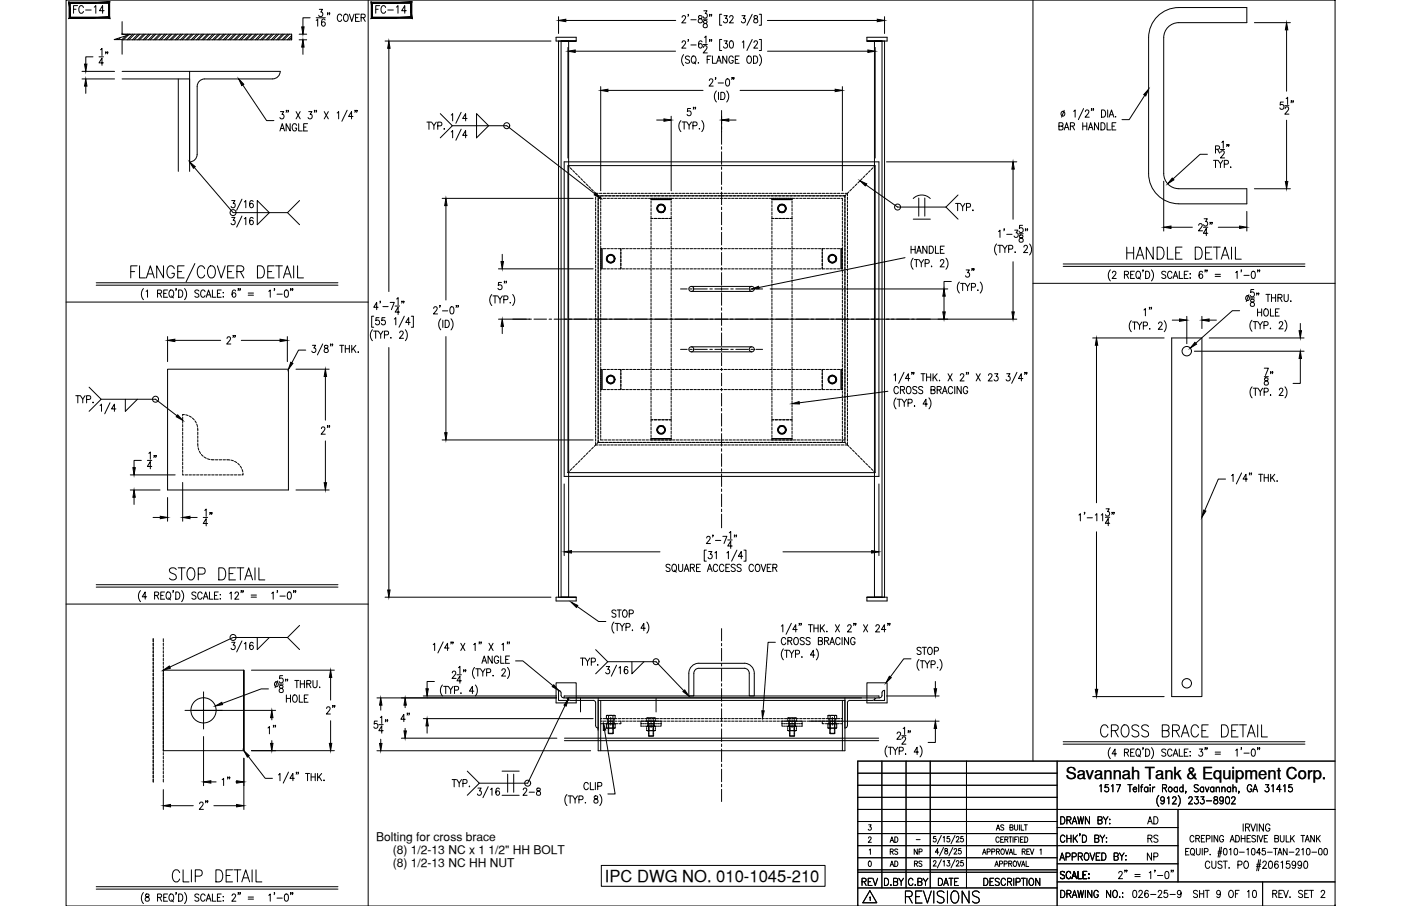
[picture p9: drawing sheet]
<svg xmlns="http://www.w3.org/2000/svg" width="432mm" height="279mm" viewBox="0 0 432 279" stroke-linecap="round" stroke-linejoin="round" font-family="sans-serif">
<defs><g id="words">
<g font-size="7.5">
<text x="346.4" y="81.1">HANDLE DETAIL</text>
<text x="338.3" y="228.6">CROSS BRACE DETAIL</text>
<text x="278.3" y="279.8">REVISIONS</text>
</g>
<g font-size="7.1">
<text x="51.5" y="179.9">STOP DETAIL</text>
<text x="52.2" y="273">CLIP DETAIL</text>
</g>
<g font-size="6.2">
<text x="34.6" y="21.5" transform="rotate(-90 34.6 21.5)">14&quot;</text>
<text x="49.4" y="145.7" transform="rotate(-90 49.4 145.7)">14&quot;</text>
<text x="66.7" y="163.3" transform="rotate(-90 66.7 163.3)">14&quot;</text>
</g>
<g font-size="5.7">
<text x="21.9" y="5.3">FC-14</text>
<text x="115" y="5.3">FC-14</text>
<text x="69.1" y="107.2">2&quot;</text>
<text x="102.7" y="135.1" transform="rotate(-90 102.7 135.1)">2&quot;</text>
<text x="104.4" y="221.5" transform="rotate(-90 104.4 221.5)">2&quot;</text>
<text x="122.8" y="223.7">4&quot;</text>
<text x="65.3" y="250.8" transform="rotate(-90 65.3 250.8)">2&quot;</text>
<text x="160.2" y="246.6">2-8</text>
<text x="352.8" y="255.4">AD</text>
<text x="264.9" y="274.5">REV</text>
<text x="288.2" y="274.5">DATE</text>
</g>
<g font-size="5.3">
<text x="86.1" y="227.5" transform="rotate(-90 86.1 227.5)">1&quot;</text>
<text x="72" y="243.4" transform="rotate(-90 72 243.4)">1&quot;</text>
<text x="138.3" y="243.8">TYP.</text>
<text x="352.8" y="261.1">RS</text>
<text x="352.8" y="266.3">NP</text>
<text x="348.2" y="278">026-25-9</text>
<text x="366.9" y="278">SHT 9 OF 10</text>
</g>
<g font-size="5.1">
<text x="328.5" y="240.3">Savannah Tank &amp; Equipment Corp.</text>
<text x="186.4" y="272">IPC DWG NO. 010-1045-210</text>
</g>
<g font-size="4.9">
<text x="273.4" y="261.1">AD</text>
<text x="273.4" y="268.5">AD</text>
<text x="280.8" y="268.5">RS</text>
</g>
<g font-size="4.4">
<text x="273.4" y="264.6">RS</text>
<text x="280.8" y="264.6">NP</text>
</g>
<g font-size="3.7">
<text x="115.9" y="259.4">Bolting for cross brace</text>
<text x="121.1" y="263.4">(8) 1/2-13 NC x 1 1/2&quot; HH BOLT</text>
<text x="121.1" y="267.3">(8) 1/2-13 NC HH NUT</text>
</g>
<text font-size="2.6" x="281.5" y="260">-</text>
</g></defs>
<!-- layer: 0 -->
<g fill="none" stroke="#000" stroke-width=".31">
<path d="M20.4 0h391.1v279.4h-391.1zM113.5 0v279.4M318.4 0v234.7M20.4 93.2h93.1M318.4 87.4h93.1M20.4 186.3h93.1M264.4 238.4h61.4M271.8 234.7v39.1M279.3 234.7v39.1M286.7 234.7v39.1M297.9 234.7v39.1M325.8 234.7v44.7"/>
<path d="M411.5 234.7h-147.1v44.7M264.4 242.2h61.4M264.4 245.9h61.4M264.4 253.3h61.4M264.4 257.1h61.4M264.4 249.6h147.1M325.8 255.2h37.3M363.1 249.6v22.4M264.4 264.5h61.4M264.4 260.8h98.7M264.4 269h61.4M264.4 268.2h61.4"/>
<path d="M264.4 273.8h61.4M325.8 272h85.7M325.8 266.4h37.3"/>
</g>
<!-- layer: HANDLE -->
<g fill="none" stroke="#000" stroke-width=".31">
<path d="M356.4 5.5a9.3 9.3 0 0 1 6.9-3.2h21v4.7h-21a4.6 4.6 0 0 0-4.6 4.6v42a4.6 4.6 0 0 0 4.6 4.6h21v4.7h-21a9.3 9.3 0 0 1-9.3-9.4v-41.9a9.3 9.3 0 0 1 2.4-6.1zM213.1 89.9h18.6M213.1 88.3h18.6M213.1 108.5h18.6M213.1 107h18.6M215.4 204.5a3.1 3.1 0 0 0-3.1 3.1v7h1.5v-7a1.56 1.56 0 0 1 1.6-1.5h14a1.51 1.51 0 0 1 1.5 1.5v7h1.6v-7a3.1 3.1 0 0 0-3.1-3.1M215.4 204.6h14"/>
<circle cx="213.1" cy="89.1" r=".77"/>
<circle cx="231.7" cy="89.1" r=".77"/>
<circle cx="213.1" cy="107.7" r=".77"/>
<circle cx="231.7" cy="107.7" r=".77"/>
</g>
<!-- layer: DIM -->
<g fill="none" stroke="#000" stroke-width=".31">
<path d="M28.7 17.5h-2.3v2.3M37.6 6.7v3.9h2.6l-5 1.6h2.4v4.5M92.2 10.5h2.3M92.2 12.3h2.3M93.4 14.5v2.3M95.6 5.5h-2.2v2.8M97.5 6.3l.4-.4v2.2M97.5 5.5h2.8M98.4 2.9h1l-.5 .8a.68 .68 0 0 1 .5 1.1 .68 .68 0 0 1-1.2-.1M100.2 6.2l-.6-.3a1.27 1.27 0 0 0 .1 2.2 .64 .64 0 0 0 .6-.6 .64 .64 0 0 0-.5-.7 .64 .64 0 0 0-.7 .5M101.1 4h-.2h.2l-.2 .6M101.6 4h-.1h.1l-.1 .6"/>
<path d="M105.3 4.9a.7 .7 0 0 0-.8-.5 .7 .7 0 0 0-.5 .8v.6a.7 .7 0 0 0 .5 .8 .7 .7 0 0 0 .8-.5M106.2 4.5l.2-.1a1.14 1.14 0 0 1 .9 1.1 1.14 1.14 0 0 1-.9 1.1 1.43 1.43 0 0 1-.2-2.1zM107.7 4.4l.7 2.2 .7-2.2M109.6 5.4h.7M110.8 4.4h-1.2v2.2h1.2M111.3 5.4l1.1-.1 .2-.3-.2-.5-1.1-.1v2.2M111.9 5.4l.7 1.2M118.7 12.7h51.1M119.8 14.9v75M172.1 5.1v5.2M174.4 6.3h33.9M175 14.6v34.1"/>
<path d="M177.3 15.8h30.9M210.2 5.4l.4-.6h.3l.4 .4-.3 .8-.9 1h1.3M210.2 13.1l.4-.5h.3l.4 .4-.3 .8-.9 1h1.3M210.7 16.8a2.58 2.58 0 0 0 0 3.5M212.2 4.5h-.2h.2l-.2 .5M212.2 12.3h-.2h.2l-.2 .5M212.5 17.6l-.4-.3-.8 .3 .1 .5 1 .6 .1 .5-.4 .3-.8-.3M212.9 6.1h1.7M212.9 13.9h1.7M213.4 17.4l.2-.1a1.14 1.14 0 0 1 1 1.1 1.14 1.14 0 0 1-1 1.1 1.43 1.43 0 0 1-.2-2.1zM213.9 19.1l.5 .6M215.2 19.3v.2z"/>
<path d="M215.4 4.9v.7a.89 .89 0 0 1 .9 .3 .89 .89 0 0 1 0 1 .72 .72 0 0 1-1.1-.4 .72 .72 0 0 1 .9-.8l.3-.6a.66 .66 0 0 0-1-.2zM216.4 12.9l-.6-.3a1.29 1.29 0 0 0 .1 2.2 .66 .66 0 0 0 .6-.9 .66 .66 0 0 0-1.1-.1l-.1 .3M216.7 5.9h1.3M216.7 13.7h1.3M216.8 14.6l.4-.5h.4l.3 .4-.3 .8-.9 1h1.3M216.9 3.3h1l-.5 .9a.69 .69 0 0 1 .5 1 .69 .69 0 0 1-1.2-.1M216.9 6.4v.6a.82 .82 0 0 1 1 .5 .82 .82 0 0 1-.3 1.1 .73 .73 0 0 1-.9-.8 .73 .73 0 0 1 .9-.6l.3-.6a.66 .66 0 0 0-1-.2zM217.1 11.5l.5-.4v2.2M218 18.4h.7M218.8 4.5h-.2h.2l-.2 .5M218.8 12.3h-.2h.2l-.2 .5M219.1 17.3h-1.1v2.2"/>
<path d="M219.4 4.5h-.2h.2l-.2 .5M219.4 12.3h-.2h.2l-.2 .5M219.6 17.3v2.2h1.1M220.9 19.5l.7-2.2 .7 2.2M221.1 18.8h.9M222.4 4.4h-.6v3.4h.6M222.4 12.2h-.6v3.4h.6M223.2 4.8h1l-.6 .9a.68 .68 0 0 1 .6 1 .68 .68 0 0 1-1.2-.1M223.2 12.6h1l-.6 .8a.69 .69 0 0 1 .6 1.1 .69 .69 0 0 1-1.2-.1M224 17.3v2.2l-1.2-2.2v2.2M224.9 5.4l.3-.6 .6 .1 .2 .3-.3 .8-.9 1h1.3M225.1 12.7l.4-.1a1.4 1.4 0 0 1 0 2.2h-.2a1.61 1.61 0 0 1-.2-2.1z"/>
<path d="M226 17.8a.7 .7 0 0 0-.8-.5 .7 .7 0 0 0-.6 .8v.6a.7 .7 0 0 0 .7 .8 .7 .7 0 0 0 .7-.8h-.4M226.6 18.4h.8M227.8 17.3h-1.2v2.2h1.2M228.7 4.8h1l-.6 .9a.68 .68 0 0 1 .6 1 .68 .68 0 0 1-1.2-.1M228.8 13l.4-.4v2.2M230.5 17.4l.2-.1a1.14 1.14 0 0 1 .9 1.1 1.14 1.14 0 0 1-.9 1.1 1.43 1.43 0 0 1-.2-2.1zM231.8 4.4l-1.6 3.4M231.8 12.2l-1.6 3.4M232.2 17.3a1.13 1.13 0 0 1 1.3 1.1 1.13 1.13 0 0 1-1.3 1.1zM232.4 13.1l.3-.5 .6 .1 .2 .3-.3 .8-.9 1h1.3M232.5 4.9v.7a.89 .89 0 0 1 .9 .3 .89 .89 0 0 1 0 1 .72 .72 0 0 1-1.1-.4 .72 .72 0 0 1 .9-.8l.3-.6a.66 .66 0 0 0-1-.2zM234 4.4h.7v3.4h-.7"/>
<path d="M234 12.2h.7v3.4h-.7M234.1 16.8a2.58 2.58 0 0 1 0 3.5M236.5 6.3h33.9M236.6 15.8h30.9M269.7 14.6v34.1M272.6 5.1v5.2M386.6 7h11.1M396.5 9.2v18.9M25.3 22h10M25.3 24.3h10M26.4 26.6v2.2M74.8 26.2l7.4 11h2.2"/>
<path d="M86.4 34.4h1l-.5 .9a.68 .68 0 0 1 .6 1 .68 .68 0 0 1-1.2-.1M86.6 39.6h.8M88.3 34.1h-.1h.1l-.1 .5M88.9 34.1h-.2h.2l-.2 .5M89.4 38.1v2.3l-1.2-2.3v2.3M91.2 34.4l1.3 2.3M91.4 38.7a.7 .7 0 0 0-.8-.6 .7 .7 0 0 0-.5 .9v.5a.7 .7 0 0 0 .6 .9 .7 .7 0 0 0 .7-.9h-.4M92.1 38.1v2.3h1.1M92.5 34.4l-1.3 2.3M93.6 39.2h.7M94.8 38.1h-1.2v2.3h1.2M95.1 34.4h1l-.5 .9a.69 .69 0 0 1 .6 1 .69 .69 0 0 1-1.2-.1"/>
<path d="M97 34.1h-.1h.1l-.1 .5M97.6 34.1h-.2h.2l-.2 .5M99.9 34.4l1.3 2.3M101.2 34.4l-1.3 2.3M103.9 34.8l.5-.4v2.3M107 34l-1.6 3.4M108.8 35.9h-1.4l1-1.5v2.3M109.5 34.1h-.2h.2l-.2 .5M110.1 34.1h-.2h.2l-.2 .5M131.6 37.7h1.2M132.2 37.7v2.2M133 37.7l.7 1v1.2"/>
<path d="M134.5 37.7l-.8 1M134.9 38.8l1.1-.1 .1-.8-1.2-.2v2.2M135.7 35.1l3.7 3.7-3.7 3.7M136.9 39.7v.2zM139.1 35.5l.4-.4v2.2M139.4 38.8h16.8l27.2 21M142.1 39.8l-1.6 3.4M142.1 34.6l-1.6 3.4M144 36.5h-1.4l.9-1.4v2.2M146.9 35.1l3.7 3.7-3.7 3.7zM185.1 26.7v32.1M187.4 27.9h29.3"/>
<path d="M202.4 37h2.2M206.9 35.9v22.9M209.9 37.2a2.57 2.57 0 0 0 0 3.4M210.2 37.6h1.3M210.9 37.6v2.2M211.7 37.6l.7 1.1v1.1M212.9 33.5h-1v.9a.69 .69 0 0 1 1 0 .69 .69 0 0 1-.1 1 .69 .69 0 0 1-1-.1M213.1 37.6l-.7 1.1M213.6 38.8l1.1-.1 .1-.9-1.2-.2v2.2M213.8 33.1h-.1h.1l-.1 .6M214.4 33.1h-.2h.2l-.2 .6M215.6 39.6v.2z"/>
<path d="M216.3 37.2a2.57 2.57 0 0 1 0 3.4M218.6 24.8l.4-.5 .5 .1 .2 .3-.2 .8-1 1h1.3M220.6 24h-.1h.1l-.1 .5M220.8 28a2.57 2.57 0 0 0 0 3.5M221.3 25.6h1.7M221.4 28.5v2.2M222.2 28.5a1.13 1.13 0 0 1 1.3 1.1 1.13 1.13 0 0 1-1.3 1.1zM222.4 35.9v4.7M223.9 24.4l.4-.1a1.38 1.38 0 0 1 0 2.2h-.1a1.56 1.56 0 0 1-.3-2.1zM224 28a2.57 2.57 0 0 1 0 3.5M224.6 37h2.3M225.7 24h-.2h.2l-.2 .5"/>
<path d="M226.2 24h-.1h.1l-.1 .5M228.1 27.9h29.3M259.6 26.7v32.1M326.4 38.9l1.1-.1 .1-.7-1.2-.3v2.3l1.2-.2v-.6l-.4-.4M328 34l-.8 2.1M328.3 39.3h.9M329.9 38.9l1.1-.1 .1-.7-1.2-.3v2.3M330.5 38.9l.7 1.2M330.9 34.3l.5-.4v2.2M333.7 37.8v2.3M333.7 38.9h1.3M334 33.5l-1.6 3.4"/>
<path d="M334.5 34.4l.4-.5 .5 .1 .2 .3-.3 .8-.9 1h1.3M335 37.8v2.3M335.7 39.3h.9M336.5 33.6h-.2h.2l-.2 .5M337.1 33.6h-.2h.2l-.2 .5M338.6 37.8v2.3l-1.3-2.3v2.3M339.3 37.8a1.12 1.12 0 0 1 1.3 1.2 1.12 1.12 0 0 1-1.3 1.1zM339.5 33.9a1.13 1.13 0 0 1 1.3 1.1 1.13 1.13 0 0 1-1.3 1.1zM341.2 37.8v2.3h1.1M341.4 33.9v2.2M341.8 36.1l.8-2.2 .7 2.2M342.1 35.4h.9"/>
<path d="M342.8 38.9h.7M343.8 35.9v.2zM343.9 37.8h-1.1v2.3h1.1M352.8 29.4l-4.8 7.5h-2.2M395.5 31.5h-.9l-.1 .9a.7 .7 0 0 1 1.1 0 .7 .7 0 0 1-.1 1.1 .7 .7 0 0 1-1-.2M396 32.6h1.3M396.1 33.5l.4-.5h.3l.4 .4-.3 .7-.9 1.1h1.3M396.4 30.4l.5-.4v2.2M396.5 37.1v18.9M398.1 31.2h-.2h.2l-.2 .5M398.6 31.2h-.2h.2l-.2 .5M59.9 51.6l11.9 14h16.8"/>
<path d="M86.3 40.4l.7-2.3 .7 2.3M139.1 40.7l.4-.4v2.2M144 41.7h-1.4l.9-1.4v2.2M266.9 57l9.7 6.9h14.9M273.2 49.9h40.2M312.2 52.2v15.4M328 40.1l.7-2.3 .8 2.3M335.4 40.1l.7-2.3 .8 2.3M358.7 55.9v15.3M372.1 47.6h-2.2l-8.4 7.6M374 49.4h1.3M374.6 46l1.1-.1 .2-.3-.2-.5-1.1-.1v2.2"/>
<path d="M374.6 49.4v2.3M375.3 46l.6 1.2M375.4 49.4l.8 1.1v1.2M376.2 46.1h1.2M376.3 47l.3-.5h.4l.3 .4-.2 .7-.9 1.1h1.2M376.6 43.9l.4-.4v2.2M376.9 49.4l-.7 1.1M377.3 50.6l1.1-.1 .1-.8-1.2-.3v2.3M378.2 44.7h-.1h.1l-.1 .5M378.8 44.7h-.2h.2l-.2 .5M379.3 51.5v.2zM386.6 58.2h11.1"/>
<path d="M71.4 61.8h1l-.5 .9a.68 .68 0 0 1 .5 1.1 .68 .68 0 0 1-1.2-.2M71.4 67.1h1l-.5 .8a.68 .68 0 0 1 .5 1.1 .68 .68 0 0 1-1.2-.1M74.6 61.4l-1.7 3.4M74.6 66.6l-1.7 3.4M75.3 62.3l.5-.5v2.3M75.3 67.5l.5-.4v2.2M78 62.2l-.5-.4a1.27 1.27 0 0 0 .1 2.3 .64 .64 0 0 0 .6-.6 .64 .64 0 0 0-.6-.7 .64 .64 0 0 0-.7 .5M78 67.4l-.5-.3a1.29 1.29 0 0 0 .1 2.2 .64 .64 0 0 0 .6-.6 .64 .64 0 0 0-.6-.7 .64 .64 0 0 0-.7 .6M79.3 61.8l3.7 3.8-3.7 3.7zM92.3 61.8l-3.7 3.8 3.7 3.7M136.3 61.2h46.5M137.4 63.4v29.1"/>
<path d="M154.8 78.4v2.3M278.9 79.5l-45 9.2M280.8 75.9v2.2M280.8 77h1.3M281.4 79.6a2.57 2.57 0 0 0 0 3.4M281.5 61.2a3.7 3.7 0 0 1 5.2 0M281.5 67.6h5.2M282.1 75.9v2.2M282.5 78.1l.7-2.2 .8 2.2M282.8 77.4h.9M283.2 61.1v5.6M285 61.1v5.6"/>
<path d="M285.7 75.9v2.2l-1.3-2.2v2.2M286.4 75.9a1.13 1.13 0 0 1 1.3 1.1 1.13 1.13 0 0 1-1.3 1.1zM288.3 75.9v2.2h1.1M289.8 77h.8M291 75.9h-1.2v2.2h1.2M291.5 79.6a2.57 2.57 0 0 1 0 3.4M291.5 63.9l3.8 3.7M294.5 62.7h1.3M295.1 62.7v2.3M295.3 60.1l-3.8 3.8M296 62.7l.7 1.1v1.2M297.4 62.7l-.7 1.1"/>
<path d="M297.9 63.9l1.1-.1 .1-.3-.1-.7-1.1-.1v2.3M299.8 64.9h.2zM307.2 75.2a2.58 2.58 0 0 0 0 3.4M307.5 75.6h1.3M307.8 71.4l.4-.4v2.2M308.2 75.6v2.3M309 75.6l.7 1.1v1.2M309.6 70.7h-.2h.2l-.2 .5M310.3 72.3h1.6M310.4 75.6l-.7 1.1M310.9 76.8l1.1-.1 .1-.8-1.2-.3v2.3M312.7 71h1l-.5 .8a.69 .69 0 0 1 .5 1.1 .69 .69 0 0 1-1.2-.1"/>
<path d="M312.9 77.7v.2zM314.1 72.1h1.3M314.3 72.6v.6a.88 .88 0 0 1 .9 .4 .88 .88 0 0 1 0 1 .72 .72 0 0 1-1.2-.5 .72 .72 0 0 1 1-.8l.3-.5a.68 .68 0 0 0-1-.2zM315.2 69.5h-.9l-.1 .9a.7 .7 0 0 1 1 .1 .7 .7 0 0 1-.1 1 .7 .7 0 0 1-1-.2M315.6 76.2l.4-.6h.3l.4 .5-.3 .7-.9 1.1h1.3M316.2 70.7h-.2h.2l-.2 .5M316.7 70.7h-.2h.2l-.2 .5M317.3 75.2a2.58 2.58 0 0 1 0 3.4M360.9 70.1h6.6M369.4 69.5l.4-.5 .6 .1 .1 .3-.2 .7-.9 1.1h1.2M370.9 70.1h1.4M371.1 67.5h1l-.5 .8a.67 .67 0 0 1 .5 1.1 .67 .67 0 0 1-1.2-.1"/>
<path d="M372.3 71.9h-1.4l.9-1.5v2.3M373.1 68.6h-.2h.2l-.2 .6M373.6 68.6h-.2h.2l-.2 .6M375.5 70.1h6.6M384.3 65.2v6M29.7 87.9h74.5M29.7 87.2h74.5M40.3 83.8h1.2M42.3 82h-2v3.7M43 82v3.7h1.8M44.2 89a2.57 2.57 0 0 0 0 3.4M45 89.9l.5-.5v2.3"/>
<path d="M45.1 85.7l1.2-3.7 1.2 3.7M45.6 84.5h1.5M48.6 90.5l1-.1 .2-.3-.2-.6-1-.1v2.3M49.2 90.5l.6 1.2M50.4 82v3.7l-2.1-3.7v3.7M50.5 90.5h.7M51.6 89.4h-1.1v2.3h1.1M52.5 89.5l.1-.1a1.14 1.14 0 0 1 1 1.2 1.14 1.14 0 0 1-1 1.1 1.41 1.41 0 0 1-.1-2.2zM52.9 91.2l.5 .7M53.7 82.9a1.16 1.16 0 0 0-1.4-.9 1.16 1.16 0 0 0-.8 1.4 1.64 1.64 0 0 0 1.5 2.3 1.26 1.26 0 0 0 .7-1.4h-.7M54.3 89.1h-.1h.1l-.1 .5M54.8 83.8h1.2"/>
<path d="M55.1 89.4a1.13 1.13 0 0 1 1.3 1.2 1.13 1.13 0 0 1-1.3 1.1zM56.7 82h-1.9v3.7h1.9M56.9 89a2.57 2.57 0 0 1 0 3.4M60 81.3l-2.7 5.7M61.3 89.7l-.4-.3-.9 .3 .2 .6 1 .5 .1 .6-.4 .3-.9-.3M63.1 82.9a1.16 1.16 0 0 0-1.4-.9 1.16 1.16 0 0 0-.9 1.4 1.64 1.64 0 0 0 1.5 2.3l.8-.9M63.2 90a.7 .7 0 0 0-.8-.6 .7 .7 0 0 0-.6 .9v.5a.7 .7 0 0 0 .6 .9 .7 .7 0 0 0 .8-.6M63.6 91.7l.7-2.3 .7 2.3M63.8 90.9h.9M64.6 82.2l.3-.2a1.64 1.64 0 0 1 1.5 2.3l-.2 .5a1.06 1.06 0 0 1-1.6 .7 2.5 2.5 0 0 1 0-3.3zM65.5 89.4v2.3h1M67 82l1.2 3.7 1.2-3.7"/>
<path d="M67 90.5h.7M68.2 89.4h-1.2v2.3h1.2M68.8 90.2v.2zM68.8 91.5v.2zM70.2 83.8h1.2M72.1 82h-1.9v3.7h1.9M72.6 89.7l-.5-.3a1.29 1.29 0 0 0 .1 2.3 .64 .64 0 0 0 .6-.6 .64 .64 0 0 0-.6-.7 .64 .64 0 0 0-.7 .5M73 83.8h1.4a.9 .9 0 0 0 .8-.9 .9 .9 0 0 0-.8-.9h-1.4v3.7M73.5 89.1h-.2h.2l-.2 .5M74.1 89.1h-.2h.2l-.2 .5M74.1 83.8l1 1.9M76.5 90.4h1.6"/>
<path d="M76.5 91h1.6M79.4 82a1.97 1.97 0 0 1 2 .9 1.97 1.97 0 0 1-.2 2.3l-.8 .5h-1zM82.5 83.8h1.2M82.8 89.9l.5-.5v2.3M84.5 82h-2v3.7h2M84.6 89.1h-.1h.1l-.1 .5M84.9 82h2.1M85.4 90.7h1.6M86 82v3.7M87.4 85.7l1.2-3.7 1.2 3.7M87.8 84.5h1.5M87.9 89.5l.4-.1a1.4 1.4 0 0 1 0 2.3h-.1a1.58 1.58 0 0 1-.3-2.2z"/>
<path d="M89.7 89.1h-.2h.2l-.2 .5M90.3 89.1h-.2h.2l-.2 .5M90.5 82v3.7M91.7 82v3.7h1.8M115.2 97.5h-.6v3.4h.6M116.5 94.8h-1.3l.9-1.5v2.2M116.8 98h-.9l-.1 .9a.7 .7 0 0 1 1.1 0 .7 .7 0 0 1-.2 1 .7 .7 0 0 1-1-.1M117.3 92.9h-.2h.2l-.2 .6M118 94.6h1.6M118.6 98h-.9l-.1 .9a.69 .69 0 0 1 1.1 .1 .69 .69 0 0 1-.2 1 .69 .69 0 0 1-1-.2M120.2 93.3h1.3l-.9 2.2M121.5 98.4l.5-.4v2.2"/>
<path d="M121.8 94.4h1.3M122.2 92.2l.5-.4v2.2M123.1 96.2h-1.3l.9-1.4v2.2M124 92.9h-.2h.2l-.2 .6M124.5 92.9h-.2h.2l-.2 .6M124.6 97.5l-1.6 3.4M126.4 99.4h-1.3l.9-1.4v2.2M126.8 97.5h.6v3.4h-.6M133.7 95.1l.3-.5 .6 .1 .1 .3-.2 .8-.9 1h1.3M135.7 94.3h-.2h.2l-.2 .5M135.8 98.3a2.57 2.57 0 0 0 0 3.4M136.4 95.9h1.6"/>
<path d="M136.5 98.7v2.3M137.2 98.7a1.13 1.13 0 0 1 1.3 1.2 1.13 1.13 0 0 1-1.3 1.1zM138.9 94.7l.5-.1a1.38 1.38 0 0 1 0 2.2h-.2a1.56 1.56 0 0 1-.3-2.1zM139 98.3a2.57 2.57 0 0 1 0 3.4M140.7 94.3h-.2h.2l-.2 .5M141.3 94.3h-.2h.2l-.2 .5M151.6 90.8a2.57 2.57 0 0 0 0 3.4M151.9 91.2h1.3M152.6 91.2v2.3M153.4 91.2l.7 1.1v1.2M153.6 98.4h9.6M153.6 82.9h29.2"/>
<path d="M154.6 87.1h-.9l-.1 1a.7 .7 0 0 1 1 0 .7 .7 0 0 1-.1 1 .7 .7 0 0 1-1-.2M154.8 91.2l-.7 1.1M155.3 92.4l1.1-.1 .1-.3-.1-.6-1.1-.2v2.3M155.6 86.8h-.2h.2l-.2 .5M156.1 86.8h-.2h.2l-.2 .5M157.3 93.3v.2zM158 90.8a2.57 2.57 0 0 1 0 3.4M237.4 89.1h54.7M273.2 98.4h40.2M281.8 80.1h1.3M282.4 80.1v2.2M283.2 80.1l.8 1v1.2"/>
<path d="M284.7 80.1l-.7 1M285.1 81.2l1.1-.1 .2-.3-.2-.6-1.1-.1v2.2M287.1 82.1v.2zM289.8 80.6l.4-.5 .5 .1 .2 .3-.2 .7-.9 1.1h1.2M291 91.3v4.9M293.2 86.8h-2.2v2.3M295.7 87a2.57 2.57 0 0 0 0 3.4M296.1 87.4h1.2M296.7 87.4v2.2M297.5 87.4l.7 1.1v1.1M297.8 83.2h1l-.6 .9a.68 .68 0 0 1 .6 1.1 .68 .68 0 0 1-1.2-.2M298.9 87.4l-.7 1.1"/>
<path d="M299.4 88.6l1.1-.1 .2-.4-.2-.6-1.1-.1v2.2M299.7 82.9h-.2h.2l-.2 .6M300.2 82.9h-.2h.2l-.2 .6M301.4 89.4v.2zM302.1 87a2.57 2.57 0 0 1 0 3.4M312.2 80.7v15.5M327.7 82.1h74.5M327.7 81.4h74.5M342.2 83.2a2.57 2.57 0 0 0 0 3.4M342.9 84.2l.3-.5h.4l.3 .4-.2 .7-.9 1.1h1.2M346.6 84.7l1-.1 .1-.7-1.1-.2v2.2M347.2 84.7l.6 1.2"/>
<path d="M348.5 84.7h.7M348.7 98.9a2.57 2.57 0 0 0 0 3.4M349 99.3h1.3M349.6 83.7h-1.1v2.2h1.1M349.7 99.3v2.3M350.5 83.8l.1-.1a1.13 1.13 0 0 1 1 1.1 1.13 1.13 0 0 1-1 1.1 1.43 1.43 0 0 1-.1-2.1zM350.5 99.3l.7 1.1v1.2M350.9 85.4l.6 .7M351.9 99.3l-.7 1.1M352.4 83.3h-.2h.2l-.2 .6M352.6 95.6l.4-.4v2.2M353.1 83.7a1.13 1.13 0 0 1 1.3 1.1 1.13 1.13 0 0 1-1.3 1.1z"/>
<path d="M354.4 94.8h-.2h.2l-.2 .6M354.9 83.2a2.57 2.57 0 0 1 0 3.4M354.9 94.8h-.2h.2l-.2 .6M357.1 99.8l.3-.5h.4l.4 .4-.3 .8-.9 1.1h1.3M358.8 98.9a2.64 2.64 0 0 1 0 3.4M359.3 84l-.4-.3-.7 .1-.1 .6 1 .5 .2 .7-.4 .3-.8-.3M361.2 84.2a.7 .7 0 0 0-.8-.5 .7 .7 0 0 0-.5 .8v.5a.7 .7 0 0 0 .5 .9 .7 .7 0 0 0 .8-.6M361.3 98.7h2.2M361.6 85.9l.7-2.2 .7 2.2M361.8 85.1h1M363.5 83.7v2.2h1.1M365 84.7h.7"/>
<path d="M365.8 97.6v8.4M366.2 83.7h-1.2v2.2h1.2M366.8 84.4v.2zM366.8 85.7v.2zM370.4 97.6v3.7M370.6 84l-.5-.3a1.28 1.28 0 0 0 .1 2.2 .65 .65 0 0 0 .5-1 .65 .65 0 0 0-1.1-.1l-.1 .3M371.5 83.3h-.2h.2l-.2 .6M372.1 83.3h-.2h.2l-.2 .6M372.7 98.7h2.2M374.5 84.6h1.7M374.5 85.2h1.7M380.9 84.1l.4-.4v2.2"/>
<path d="M382.1 95.8h-2.3l-11.3 10.1M382.7 83.3h-.2h.2l-.2 .6M383.4 84.9h1.6M384.9 90.9l-.8 2.1M385.4 91.9h1.2M385.6 92.4v.6a.88 .88 0 0 1 .9 .4 .88 .88 0 0 1-.1 1 .72 .72 0 0 1-1.1-.5 .72 .72 0 0 1 1-.8l.2-.5a.66 .66 0 0 0-.9-.2zM385.9 98.8a2.57 2.57 0 0 0 0 3.4M385.9 83.8l.5-.1a1.42 1.42 0 0 1 0 2.2h-.2a1.56 1.56 0 0 1-.3-2.1zM386.2 99.2h1.3M386.4 89.3h-.8l-.2 .9a.7 .7 0 0 1 1.1 .1 .7 .7 0 0 1-.1 1 .7 .7 0 0 1-1-.2M386.9 99.2v2.2M387.4 90.4h-.1h.1l-.1 .6"/>
<path d="M387.6 95.3v2.2M387.6 96.3h1.3M387.7 99.2l.7 1v1.2M387.7 83.3h-.2h.2l-.2 .6M388 90.4h-.2h.2l-.2 .6M388.3 83.3h-.2h.2l-.2 .6M388.9 95.3v2.2M389.1 99.2l-.7 1M389.8 95.4l.2-.1a1.13 1.13 0 0 1 1 1.1 1.13 1.13 0 0 1-1 1.1 1.43 1.43 0 0 1-.2-2.1zM390.2 90.8h1.2M390.8 90.8v2.2M391.6 95.3v2.2h1"/>
<path d="M391.9 91.8h1.2M391.9 90.8v2.2M393.1 96.3h.7M393.1 90.8v2.2M393.9 91.8l1-.1 .2-.7-1.2-.2v2.2M394.3 95.3h-1.2v2.2h1.2M394.3 99.7l.3-.5 .6 .1 .2 .3-.3 .8-.9 1h1.3M394.5 91.8l.6 1.2M395.8 90.8v1.6l.5 .6 .6-.3 .1-1.9M396 98.8a2.57 2.57 0 0 1 0 3.4M397.8 92.8v.2zM400.8 99.8v2.2"/>
<path d="M27.5 119.4l3.7 3.7-3.7 3.8M51.6 103.8v7.7M53.9 105h14.1M74.4 105h11.9M88.6 103.8v7.7M91.2 113.9h10.3M94.2 108h-2.2l-2.1 3.9M96.3 106.5h1l-.6 .8a.68 .68 0 0 1 .6 1.1 .68 .68 0 0 1-1.2-.1M99.5 106.1l-1.7 3.4M100.1 106.6v.6a.89 .89 0 0 1 .9 .4 .89 .89 0 0 1 0 1 .72 .72 0 0 1-1.1-.5 .72 .72 0 0 1 .9-.8l.3-.5a.66 .66 0 0 0-1-.2zM100.3 116.1v13.5M102 106.2h-.2h.2l-.2 .5"/>
<path d="M102.5 106.2h-.2h.2l-.2 .5M104.7 106.5h1.3M105.3 106.5v2.2M106.4 106.5v2.2M106.4 107.5h1.3M107.7 106.5v2.2M108.4 106.5v2.2M108.9 107.4l.8 1.3M109.7 106.5l-1.3 1.5M110.3 108.6h.2zM114.8 101.7a2.55 2.55 0 0 0 0 3.4M115.1 102.1h1.3"/>
<path d="M115.8 102.1v2.2M116.6 102.1l.7 1.1v1.1M118 102.1l-.7 1.1M118.5 103.3l1.1-.1 .1-.9-1.2-.2v2.2M119.8 107.2v74.7M120.5 104.1v.2zM123.2 102.6l.3-.5h.4l.4 .4-.3 .8-.9 1h1.3M124.9 101.7a2.61 2.61 0 0 1 0 3.4M137.4 103.8v29.6M154.8 100.6v2.3M275.5 115.7l.5-.4v2.2M276.9 119.7a.7 .7 0 0 0-.9-.5 .7 .7 0 0 0-.5 .8v.6a.7 .7 0 0 0 .5 .8 .7 .7 0 0 0 .9-.5"/>
<path d="M278.6 114.8l-1.6 3.4M279.7 119.3l.2-.1a1.13 1.13 0 0 1 .9 1.1 1.13 1.13 0 0 1-.9 1.1 1.43 1.43 0 0 1-.2-2.1zM280.4 116.7h-1.3l.9-1.4v2.2M281.1 114.9h-.1h.1l-.1 .6M281.7 114.9h-.2h.2l-.2 .6M282.6 119.5l-.5-.3-.8 .3 .2 .5 .9 .5 .2 .3v.3l-.5 .3-.8-.3M283.9 115.3h1.2M284.4 119.5l-.4-.3-.9 .3 .2 .5 1 .6-.1 .7-.6 .1-.5-.3M284.5 115.3v2.2M285.6 115.3v2.2M285.6 116.3h1.3M286.9 115.3v2.2"/>
<path d="M287.6 115.3v2.2M288 116.2l.8 1.3M288.8 115.3l-1.2 1.4M289.6 117.3v.2zM292.2 115.3l1.3 2.2M293.5 115.3l-1.3 2.2M293.6 119.7a.7 .7 0 0 0-.8-.5 .7 .7 0 0 0-.5 .8v.6a.7 .7 0 0 0 .5 .8 .7 .7 0 0 0 .8-.5M294.3 119.2v2.2M296 115.8l.3-.5 .6 .1 .2 .3-.3 .7-.9 1.1h1.3M296.2 119.2v2.2l-1.2-2.2v2.2M298 114.9h-.2h.2l-.2 .6M298.2 119.7a.7 .7 0 0 0-.8-.5 .7 .7 0 0 0-.5 .8v.6a.7 .7 0 0 0 .7 .8 .7 .7 0 0 0 .6-.8h-.4"/>
<path d="M298.5 114.9h-.2h.2l-.2 .6M300.9 115.3l1.2 2.2M302.1 115.3l-1.2 2.2M304.7 115.8l.3-.5h.4l.4 .4-.3 .7-.9 1.1h1.2M306.6 115.3h1l-.6 .8a.67 .67 0 0 1 .6 1 .67 .67 0 0 1-1.2 0M310.3 115.3h1l-.6 .8a.68 .68 0 0 1 .6 1.1 .68 .68 0 0 1-1.2-.1M313.4 114.8l-1.6 3.4M315.3 116.7h-1.4l.9-1.4v2.2M316 114.9h-.2h.2l-.2 .6M316.5 114.9h-.2h.2l-.2 .6M336.8 104.2h22M337.9 106.5v48.5"/>
<path d="M352.4 100.5l1.1-.1 .1-.9-1.2-.2v2.3M354.4 101.3v.3zM368.1 108.3h33.8M372.7 104.2h29.2M385.9 119.3a2.57 2.57 0 0 0 0 3.4M386.3 119.7h1.2M386.9 119.7v2.3M387.7 119.7l.7 1.1v1.2M389.1 119.7l-.7 1.1M389.6 100.4l1.1-.2 .1-.8-1.2-.2v2.2M389.7 113.5h1.2l-.9 2.3M389.7 116.2h1.2"/>
<path d="M389.8 116.6v.7a.82 .82 0 0 1 1 .4 .82 .82 0 0 1-.3 1.1 .73 .73 0 0 1-.9-.8 .73 .73 0 0 1 1-.6l.2-.6a.66 .66 0 0 0-1-.2zM391.6 101.2v.2zM391.7 114.7h-.1h.1l-.1 .6M392.3 114.7h-.2h.2l-.2 .6M396 119.3a2.57 2.57 0 0 1 0 3.4M400.8 110.5v7.7h-2.3M23.3 122h1.3M24 122v2.2M24.8 122l.7 1.1v1.1M26.2 122l-.7 1.1M26.7 123.2l1.1-.1 .2-.3-.2-.7-1.1-.1v2.2M28.7 124v.2z"/>
<path d="M30.8 125.1l.5-.5v2.3M31.2 123.1h16.7l6.6 5.1M33.9 124.2l-1.6 3.4M35.7 126.1h-1.3l.9-1.5v2.3M38.6 123.1v3.8l3.8-3.8M100.3 136v12.9M136.3 135.7h46.5M273.7 120.7l-27.4 3.5M276.2 122.7a2.55 2.55 0 0 0 0 3.4M276.5 123.1h1.3M277.2 123.1v2.2M277.5 120.2l1.1-.1 .1-.7-1.2-.2v2.2"/>
<path d="M278 123.1l.7 1.1v1.1M278.2 120.2l.6 1.2M279.4 123.1l-.7 1.1M279.9 124.3l1.1-.1 .1-.3-.1-.7-1.1-.1v2.2M281.8 125.2h.2zM285.9 124.6h-1.4l.9-1.5v2.2M286.3 122.7a2.55 2.55 0 0 1 0 3.4M286.9 120.2l1.1-.1 .2-.3-.2-.5-1.1-.1v2.2l1.2-.2 .1-.5-.5-.5M288.8 120.2l1.1-.1 .2-.3-.2-.5-1.1-.1v2.2M289.5 120.2l.6 1.2M290.5 121.4l.7-2.2 .7 2.2M290.7 120.7h.9"/>
<path d="M389.6 120.9l1.1-.1 .2-.3-.2-.7-1.1-.1v2.3M391.6 121.7v.3zM394.3 120.2l.4-.5 .5 .1 .2 .3-.3 .8-.9 1.1h1.3M40.2 151.1h9.1M40.2 146.5h13.8M41.3 153.4v2.2M43.6 142h-2.3v2.2M47.2 159.6h2.2M51.6 153.4v7.3M56.3 148.8v11.9M58.5 159.6h2.3M91.2 151.1h10.3"/>
<path d="M173.9 149.2v22.1M270.9 149.2v22.1M332.5 158.8l.5-.4v2.2M334.3 158.1h-.1h.1l-.1 .5M335.1 159.7h1.6M337.6 158.8l.5-.4v2.2M339.4 158.8l.5-.4v2.2M340.7 159.5h1.3M340.9 156.9h1l-.5 .9a.68 .68 0 0 1 .5 1 .68 .68 0 0 1-1.2-.1M342.8 158.1h-.1h.1l-.1 .5M343.4 158.1h-.2h.2l-.2 .5M377.7 147.7h-2.2l-4.2 9.8"/>
<path d="M379.6 146.7l.4-.4v2.2M382.7 145.8l-1.7 3.4M384.5 147.7h-1.4l.9-1.4v2.2M385.2 145.9h-.2h.2l-.2 .6M385.7 145.9h-.1h.1l-.1 .6M387.9 146.3h1.3M388.6 146.3v2.2M389.6 146.3v2.2M389.6 147.3h1.3M390.9 146.3v2.2M391.6 146.3v2.2M392.1 147.2l.8 1.3"/>
<path d="M392.9 146.3l-1.3 1.4M393.6 148.3v.2zM176.1 170.2h27.3M206.5 174.3l-.4-.3-.8 .3 .1 .6 1 .5 .1 .5-.4 .4-.8-.4M207.4 174.1l.2-.1a1.14 1.14 0 0 1 .9 1.1 1.14 1.14 0 0 1-.9 1.2 1.44 1.44 0 0 1-.2-2.2zM207.9 175.8l.5 .7M209.1 174v1.6a.64 .64 0 0 0 .7 .7 .64 .64 0 0 0 .6-.7v-1.6M210.9 176.3l.7-2.3 .7 2.3M211.1 175.5h.9M212.8 175.1l1.1-.1 .1-.8-1.2-.2v2.3M213.4 175.1l.6 1.2M214.7 175.1h.7"/>
<path d="M215.9 174h-1.2v2.3h1.2M217.7 169.7h-.6v3.4h.6M217.8 165.9l.4-.5h.3l.4 .4-.3 .8-.9 1h1.3M218 176.3l.7-2.3 .8 2.3M218.3 175.5h.9M218.4 170.1h1l-.5 .8a.68 .68 0 0 1 .5 1.1 .68 .68 0 0 1-1.2-.1M219.8 165.1h-.2h.2l-.2 .5M220.3 170.5l.5-.4v2.2M220.5 166.7h1.6M221.2 174.5a.7 .7 0 0 0-.8-.5 .7 .7 0 0 0-.6 .9v.5a.7 .7 0 0 0 .5 .8 .7 .7 0 0 0 .9-.5M222.8 165.4h1.2l-.9 2.2M223.1 174.5a.71 .71 0 0 0-.8-.5 .71 .71 0 0 0-.6 .9v.5a.71 .71 0 0 0 .5 .8 .71 .71 0 0 0 .9-.5"/>
<path d="M223.7 175.1h.8M224 170.5l.5-.4v2.2M224.3 166.5h1.4M224.8 164.3l.4-.4v2.2M224.9 174h-1.2v2.3h1.2M225.7 168.4h-1.4l.9-1.5v2.2M226.5 165.1h-.2h.2l-.2 .5M226.6 174.3l-.4-.3-.9 .3 .2 .6 1 .5 .1 .5-.4 .4-.9-.4M227 165.1h-.2h.2l-.2 .5M227.1 169.7l-1.6 3.4M228.4 174.3l-.4-.3-.8 .3 .1 .6 1 .5 .1 .5-.4 .4-.8-.4M228.9 171.6h-1.3l.9-1.5v2.2"/>
<path d="M229.3 169.7h.6v3.4h-.6M232.2 174.5a.7 .7 0 0 0-.8-.5 .7 .7 0 0 0-.5 .9v.5a.7 .7 0 0 0 .5 .8 .7 .7 0 0 0 .8-.5M233.1 174.1l.2-.1a1.14 1.14 0 0 1 .9 1.1 1.14 1.14 0 0 1-.9 1.2 1.44 1.44 0 0 1-.2-2.2zM234.6 174l.7 2.3 .7-2.3M236.5 175.1h.7M237.7 174h-1.2v2.3h1.2M238.2 175.1l1.1-.1 .1-.8-1.2-.2v2.3M238.8 175.1l.7 1.2M241.3 170.2h27.3M337.9 164v48.6M342 161.4h-1.3l.9-1.5v2.2M29.7 181.1h74.5"/>
<path d="M29.7 180.3h74.5M43.3 182.1a2.57 2.57 0 0 0 0 3.4M45.2 184h-1.4l.9-1.4v2.2M47.6 183.6l1.1-.1 .1-.7-1.2-.2v2.2M48.3 183.6l.6 1.2M49.6 183.6h.7M50.7 182.6h-1.1v2.2h1.1M51.5 182.7l.2-.1a1.13 1.13 0 0 1 1 1.1 1.13 1.13 0 0 1-1 1.1 1.43 1.43 0 0 1-.2-2.1zM52 184.4l.5 .6M53.4 182.2h-.1h.1l-.1 .6M54.2 182.6a1.13 1.13 0 0 1 1.3 1.1 1.13 1.13 0 0 1-1.3 1.1zM56 182.1a2.57 2.57 0 0 1 0 3.4"/>
<path d="M60.4 182.9l-.5-.3-.6 .1-.1 .6 1 .5 .2 .7-.5 .3-.8-.3M62.3 183.1a.7 .7 0 0 0-.8-.5 .7 .7 0 0 0-.6 .8v.5a.7 .7 0 0 0 .6 .9 .7 .7 0 0 0 .8-.5M62.7 184.8l.7-2.2 .7 2.2M62.9 184h.9M64.6 182.6v2.2h1.1M66.1 183.6h.7M67.3 182.6h-1.2v2.2h1.2M67.9 183.3v.2zM67.9 184.6v.2zM70.8 183l.5-.4v2.2M71.4 198.1h1l-.5 .8a.68 .68 0 0 1 .5 1.1 .68 .68 0 0 1-1.2-.1M72.4 183.1l.4-.5 .5 .1 .2 .3-.2 .7-1 1.1h1.3"/>
<path d="M74.4 182.2h-.1h.1l-.1 .6M74.6 197.7l-1.7 3.4M75 182.2h-.2h.2l-.2 .6M75.3 198.5l.5-.4v2.2M77.4 184.2h1.6M77.4 183.5h1.6M78 198.4l-.5-.3a1.29 1.29 0 0 0 .1 2.2 .64 .64 0 0 0 .6-.6 .64 .64 0 0 0-.6-.6 .64 .64 0 0 0-.7 .5M79.3 196.6v3.7l3.7-3.7M83.7 183l.5-.4v2.2M85.6 182.2h-.2h.2l-.2 .6M86.3 183.8h1.6M88.6 196.6h-16.8l-19.5 9.1"/>
<path d="M88.8 182.7l.5-.1a1.38 1.38 0 0 1 0 2.2h-.2a1.56 1.56 0 0 1-.3-2.1zM90.6 182.2h-.2h.2l-.2 .6M91.2 182.2h-.2h.2l-.2 .6M92.3 192.9l-3.7 3.7 3.7 3.7M118.7 184.2h51.1M133.5 198.8l.5-.4v2.2M136.6 198l-1.6 3.4M138.4 199.9h-1.4l.9-1.5v2.2M139.1 198.1h-.2h.2l-.2 .5M139.7 198.1h-.2h.2l-.2 .5M142 198.4l1.3 2.2M143.3 198.4l-1.3 2.2"/>
<path d="M146 198.8l.5-.4v2.2M147.8 198.1h-.2h.2l-.2 .5M148.4 198.1h-.2h.2l-.2 .5M150.7 198.4l1.3 2.2M152 198.4l-1.3 2.2M154.7 198.8l.4-.4v2.2M156.5 198.1h-.2h.2l-.2 .5M157 198.1h-.2h.2l-.2 .5M177.9 187l6.6 4.7h2.2M189.2 191.8a2.57 2.57 0 0 0 0 3.4M189.6 192.3h1.2M189.8 188.4l-.4-.3-.8 .3 .2 .6 1 .5v.5a.72 .72 0 0 1-1.2 0"/>
<path d="M190.2 188.1h1.3M190.2 192.3v2.2M190.8 188.1v2.3M191 192.3l.7 1v1.2M192.2 188.2l.2-.1a1.14 1.14 0 0 1 .9 1.1 1.14 1.14 0 0 1-.9 1.2 1.42 1.42 0 0 1-.2-2.2zM192.5 192.3l-.8 1M192.9 193.4l1.1-.1 .2-.3-.2-.6-1.1-.1v2.2M193.9 189.3l1.1-.1 .2-.4-.2-.6-1.1-.1v2.3M194.8 194.4h.2zM198.9 193.7h-1.4l.9-1.4v2.2M199.3 191.8a2.57 2.57 0 0 1 0 3.4M239 198.1h-2.3l-1.5 21.1"/>
<path d="M240.8 193.1l.5-.4v2.2M242.2 197.1a.71 .71 0 0 0-.9-.5 .71 .71 0 0 0-.5 .8v.6a.71 .71 0 0 0 .5 .8 .71 .71 0 0 0 .9-.5M242.8 197.7l1.1-.2 .2-.3-.2-.5-1.1-.1v2.2M243.4 197.7l.7 1.1M243.9 192.2l-1.6 3.4M245 196.7l.2-.1a1.13 1.13 0 0 1 .9 1.1 1.13 1.13 0 0 1-.9 1.1 1.41 1.41 0 0 1-.2-2.1zM245.7 194.1h-1.4l1-1.4v2.2M246.4 192.3h-.1h.1l-.1 .6M247 192.3h-.2h.2l-.2 .6M247.9 196.9l-.5-.3-.8 .3 .1 .4 1.2 .9v.3l-.5 .3-.8-.3M249.2 192.7h1.2M249.7 196.9l-.5-.3-.8 .3 .2 .5 .9 .5 .2 .3v.3l-.5 .3-.8-.3"/>
<path d="M249.8 192.7v2.2M250.9 192.7v2.2M250.9 193.7h1.2M252.1 192.7v2.2M252.2 197.7l1.1-.2 .1-.7-1.2-.2v2.2l1.2-.2v-.7l-.4-.2M252.9 192.7v2.2M253.3 193.6l.8 1.3M254.1 197.7l1.1-.2 .2-.3-.2-.5-1.1-.1v2.2M254.1 192.7l-1.2 1.4M254.8 197.7l.6 1.1M254.8 194.7v.2zM255.8 198.8l.7-2.2 .7 2.2"/>
<path d="M256 198.1h.9M257.5 192.7l1.2 2.2M258.7 192.7l-1.2 2.2M258.9 197.1a.7 .7 0 0 0-.8-.5 .7 .7 0 0 0-.5 .8v.6a.7 .7 0 0 0 .5 .8 .7 .7 0 0 0 .8-.5M259.5 196.6v2.2M261.3 193.2l.3-.5h.4l.4 .4-.3 .7-.9 1.1h1.2M261.5 196.6v2.2l-1.2-2.2v2.2M263.2 192.3h-.1h.1l-.1 .6M263.5 197.1a.7 .7 0 0 0-.8-.5 .7 .7 0 0 0-.5 .8v.6a.7 .7 0 0 0 .6 .8 .7 .7 0 0 0 .7-.8h-.4M263.8 192.3h-.2h.2l-.2 .6M266.1 192.7l1.3 2.2M267.4 192.7l-1.3 2.2"/>
<path d="M270 193.2l.3-.5h.4l.3 .4-.2 .7-.9 1.1h1.2M273 194.1h-1.3l.9-1.4v2.2M273.7 192.3h-.1h.1l-.1 .6M274.3 192.3h-.2h.2l-.2 .6M283.9 199.9l-.5-.3-.8 .3 .2 .6 .9 .4 .2 .3v.3l-.5 .3-.8-.3M284.2 199.6h1.3M284.9 199.6v2.2M286.3 199.7l.1-.1a1.13 1.13 0 0 1 1 1.1 1.13 1.13 0 0 1-1 1.1 1.39 1.39 0 0 1-.1-2.1zM59.4 219.1h25.5M77.5 206.7h25.6M82.7 212.4h-2.2l-12 4.5M85.6 210l-.8 2.1"/>
<path d="M86 211h1.3M86.2 211.5v.6a.88 .88 0 0 1 1 .4 .88 .88 0 0 1-.1 1 .72 .72 0 0 1-1.1-.5 .72 .72 0 0 1 1-.8l.2-.5a.66 .66 0 0 0-1-.2zM87.1 208.4h-.9l-.1 .9a.7 .7 0 0 1 1.1 0 .7 .7 0 0 1-.1 1.1 .7 .7 0 0 1-1.1-.2M88.1 209.5h-.2h.2l-.2 .6M88.3 214.3v2.3M88.3 215.4h1.2M88.7 209.5h-.2h.2l-.2 .6M89.5 214.3v2.3M90.5 214.4l.2-.1a1.14 1.14 0 0 1 .9 1.1 1.14 1.14 0 0 1-.9 1.2 1.45 1.45 0 0 1-.2-2.2zM90.8 209.8h1.3M91.5 209.8v2.3M92.2 214.3v2.3h1.1"/>
<path d="M92.6 209.8v2.3M92.6 210.9h1.2M93.8 215.4h.7M93.8 209.8v2.3M94.6 210.9l1-.1 .1-.7-1.1-.3v2.3M95 214.3h-1.2v2.3h1.2M95.2 210.9l.6 1.2M96.5 209.8v1.7l.5 .6 .5-.1 .2-.5v-1.7M98.5 211.9v.2zM101.9 208.9v7M116.2 215.2h55.4M117.3 217.5v1.5"/>
<path d="M130.5 214.6h41.1M133.9 210.2h-2.3v2.2M136.4 211.2a2.55 2.55 0 0 0 0 3.4M136.7 211.7h1.3M137.4 211.7v2.2M138.2 211.7l.7 1v1.2M139.4 207.5l.4-.5 .5 .1 .2 .3-.3 .8-.9 1h1.3M139.6 211.7l-.7 1M140.1 212.8l1.1-.1 .1-.8-1.2-.2v2.2M140.8 208.1h1.4M141.3 205.9l.5-.4v2.2M142.1 213.7v.2z"/>
<path d="M142.2 210h-1.4l1-1.5v2.2M143 206.7h-.2h.2l-.2 .5M143.6 206.7h-.2h.2l-.2 .5M146.1 213.1h-1.4l.9-1.4v2.2M146.3 205.8a2.57 2.57 0 0 0 0 3.4M146.5 211.2a2.55 2.55 0 0 1 0 3.4M146.6 206.2h1.3M147.3 206.2v2.3M148.1 206.2l.7 1.1v1.2M148.5 204.6l.7-2.3 .8 2.3M148.8 203.8h.9M149.5 206.2l-.7 1.1"/>
<path d="M150 207.4l1.1-.1 .1-.3-.1-.6-1.1-.2v2.3M151.7 202.3v2.3l-1.3-2.3v2.3M152 208.3v.2zM153.7 202.8a.7 .7 0 0 0-.8-.5 .7 .7 0 0 0-.6 .9v.5a.7 .7 0 0 0 .7 .9 .7 .7 0 0 0 .7-.9h-.5M154.3 202.3v2.3h1.1M154.7 206.8l.3-.6 .6 .2 .2 .3-.3 .7-.9 1.1h1.3M155.9 203.4h.7M156.4 205.8a2.57 2.57 0 0 1 0 3.4M157 202.3h-1.1v2.3h1.1M158.9 203.8h2.2l9.3 7.7M174.2 217.6l-11.6 23.9h-14.9M178.9 202.9h1.3"/>
<path d="M179.5 202.9v2.3M180.4 202.9l.7 1.1v1.2M181.8 202.9l-.7 1.1M182.2 204.1l1.1-.1 .2-.3-.2-.6-1.1-.2v2.3M183.6 200.3l3.7 3.8-3.7 3.7M184.2 205v.2zM186.9 205.5h1l-.6 .9a.68 .68 0 0 1 .6 1.1 .68 .68 0 0 1-1.2-.1M187.3 204.1h14.9l8.6 8.9M190 205.1l-1.6 3.4M190.8 206l.4-.5v2.3M193.5 205.9l-.6-.4a1.3 1.3 0 0 0 .1 2.3 .65 .65 0 0 0 .5-1 .65 .65 0 0 0-1-.1l-.1 .4M194.8 204.1v3.7l3.7-3.7"/>
<path d="M241.4 200.1a2.55 2.55 0 0 0 0 3.4M241.8 200.5h1.3M242.4 200.5v2.3M243.3 200.5l.7 1.1v1.2M244.7 200.5l-.7 1.1M245.2 201.7l1.1-.1 .1-.3-.1-.7-1.1-.1v2.3M247.1 202.6h.1zM251.1 202h-1.3l.9-1.5v2.3M251.6 200.1a2.55 2.55 0 0 1 0 3.4M273.2 214.6h16.3M280.8 203.2h-2.3l-4.1 5.6M283.3 203.3a2.61 2.61 0 0 0 0 3.4"/>
<path d="M283.6 203.8h1.3M284.2 203.8v2.2M285.1 203.8l.7 1v1.2M286.5 203.8l-.7 1M287 204.9l1.1-.1 .1-.3-.1-.6-1.1-.1v2.2M288 200.8l1.1-.1 .1-.3-.1-.7-1.1-.1v2.2M288.3 210.2v2.2M288.9 205.9h.2zM289.7 203.3a2.55 2.55 0 0 1 0 3.4M336.8 214.8h22M62.7 227.1v15.2M75.2 233.8v15.8"/>
<path d="M76.5 233.3l5.2 6.7h2.3M77.5 231.5h25.6M85.8 239l.5-.5v2.3M88.9 238.1l-1.6 3.4M91.4 238.2h-.1h.1l-.1 .6M92 238.2h-.2h.2l-.2 .6M94.1 238.5h1.3M94.8 238.5v2.3M95.9 238.5v2.3M95.9 239.6h1.3M97.2 238.5v2.3M97.9 238.5v2.3"/>
<path d="M98.3 239.5l.8 1.3M99.1 238.5l-1.2 1.5M101.9 222.3v7M116.2 231.5h65.8M116.3 222.4h-.9l-.1 .9a.69 .69 0 0 1 1 .1 .69 .69 0 0 1-.1 1 .69 .69 0 0 1-1-.2M116.8 223.5h1.3M117.2 221.3l.5-.4v2.2M117.3 228v1.3M118.1 225.3h-1.3l.9-1.4v2.2M118.9 222.1h-.2h.2l-.2 .5M119.5 222.1h-.2h.2l-.2 .5M123.7 227.6h47.9"/>
<path d="M130.5 221.6h52.3M131.6 223.9v2.2M154.7 237.8h5.3M156.5 238.7v5.6M158.3 238.7v5.6M186.3 225.2l3.3 19.7h-2.3M249.6 222.4h39.9M273.4 230a2.57 2.57 0 0 0 0 3.4M273.8 230.4h1.3M274.4 230.4v2.3M275.2 230.4l.7 1.1v1.2M276.5 226.3l.4-.5 .5 .1 .2 .3-.3 .7-.9 1.1h1.3"/>
<path d="M276.7 230.4l-.8 1.1M277.1 231.6l1.1-.1 .1-.8-1.2-.3v2.3M277.9 226.9h1.3M278 227.8l.4-.6 .6 .2 .1 .3-.3 .7-.9 1.1h1.3M278.4 224.7l.4-.4v2.2M279.1 232.5v.2zM280 225.4h-.2h.2l-.2 .6M280.6 225.4h-.2h.2l-.2 .6M283.1 231.9h-1.4l1-1.5v2.3M283.5 230a2.57 2.57 0 0 1 0 3.4M288.3 224.6v4.4h-2.3M327.7 229.5h74.5"/>
<path d="M327.7 228.7h74.5M342.2 230.6a2.55 2.55 0 0 0 0 3.4M344.1 232.5h-1.3l.9-1.5v2.2M346.6 232.1l1-.2 .1-.7-1.1-.2v2.2M347.2 232.1l.6 1.1M348.5 232.1h.7M349.6 231h-1.1v2.2h1.1M350.5 231.1l.1-.1a1.13 1.13 0 0 1 1 1.1 1.13 1.13 0 0 1-1 1.1 1.43 1.43 0 0 1-.1-2.1zM350.9 232.8l.6 .6M353.1 231a1.13 1.13 0 0 1 1.3 1.1 1.13 1.13 0 0 1-1.3 1.1zM354.9 230.6a2.55 2.55 0 0 1 0 3.4M359.3 231.3l-.4-.3-.7 .1-.1 .6 1 .6 .2 .6-.4 .3-.8-.3"/>
<path d="M361.2 231.5a.7 .7 0 0 0-.8-.5 .7 .7 0 0 0-.5 .8v.6a.7 .7 0 0 0 .5 .8 .7 .7 0 0 0 .8-.5M361.6 233.2l.7-2.2 .7 2.2M361.8 232.5h1M363.5 231v2.2h1.1M365 232.1h.7M366.2 231h-1.2v2.2h1.2M366.8 231.7v.2zM366.8 233v.2zM369.6 231h1l-.5 .8a.68 .68 0 0 1 .5 1.1 .68 .68 0 0 1-1.2-.1M374.5 231.9h1.7M374.5 232.6h1.7M380.9 231.4l.4-.4v2.2"/>
<path d="M383.4 232.3h1.6M385.9 231.1l.5-.1a1.42 1.42 0 0 1 0 2.2h-.2a1.56 1.56 0 0 1-.3-2.1zM50.3 243.5v6.1M52.6 248.5h7M65 241.1h1.6M65.9 248.5h7M90.7 240h-1.3l.9-1.5v2.3M99.8 240.7h.1zM147.3 243h1l-.6 .9a.67 .67 0 0 1 .6 1 .67 .67 0 0 1-1.2-.1M150.5 242.6l-1.7 3.4M151.2 243.5l.4-.5v2.3M153.9 243.4l-.5-.4a1.28 1.28 0 0 0 .1 2.3 .65 .65 0 0 0 .5-1 .65 .65 0 0 0-1.1-.1l-.1 .3"/>
<path d="M154.7 245.3h5.3M174.7 245a2.57 2.57 0 0 0 0 3.4M175.1 245.4h1.2M175.7 245.4v2.3M176.5 245.4l.7 1.1v1.2M178 245.4l-.8 1.1M178.4 246.6l1.1-.1 .2-.3-.2-.6-1.1-.2v2.3M180.4 247.5v.2zM181.3 241.8a.71 .71 0 0 0-.8-.5 .71 .71 0 0 0-.5 .8v.6a.71 .71 0 0 0 .5 .8 .71 .71 0 0 0 .8-.5M181.9 241.3v2.2h1.1M183.2 245.6v.6a.89 .89 0 0 1 .9 .4 .89 .89 0 0 1 0 1 .72 .72 0 0 1-1.1-.5 .72 .72 0 0 1 .9-.8l.3-.5a.66 .66 0 0 0-1-.2zM183.5 241.3v2.2"/>
<path d="M184.2 242.5l1.1-.1 .2-.4-.2-.6-1.1-.1v2.2M184.8 245a2.57 2.57 0 0 1 0 3.4M29.7 274.2h74.5M29.7 273.5h74.5M44.2 275.3a2.58 2.58 0 0 0 0 3.4M44.9 275.8v.6a.89 .89 0 0 1 1 .4 .89 .89 0 0 1-.1 1 .72 .72 0 0 1-1.1-.5 .72 .72 0 0 1 1-.8l.2-.5a.66 .66 0 0 0-1-.2zM48.6 276.8l1-.2 .2-.3-.2-.5-1-.1v2.2M49.2 276.8l.6 1.1M50.5 276.8h.7M51.6 275.7h-1.1v2.2h1.1M52.5 275.8l.1-.1a1.13 1.13 0 0 1 1 1.1 1.13 1.13 0 0 1-1 1.1 1.39 1.39 0 0 1-.1-2.1zM52.9 277.5l.5 .6"/>
<path d="M54.3 275.4h-.1h.1l-.1 .5M55.1 275.7a1.13 1.13 0 0 1 1.3 1.1 1.13 1.13 0 0 1-1.3 1.1zM56.9 275.3a2.58 2.58 0 0 1 0 3.4M61.3 276l-.4-.3-.9 .3 .2 .5 .9 .5 .2 .3v.3l-.4 .3-.9-.3M63.2 276.2a.7 .7 0 0 0-.8-.5 .7 .7 0 0 0-.6 .8v.6a.7 .7 0 0 0 .6 .8 .7 .7 0 0 0 .8-.5M63.6 277.9l.7-2.2 .7 2.2M63.8 277.2h.9M65.5 275.7v2.2h1M67 276.8h.7M68.2 275.7h-1.2v2.2h1.2M68.8 276.4v.2zM68.8 277.7v.2z"/>
<path d="M71.5 276.2l.4-.5h.4l.3 .4-.3 .8-.9 1h1.3M73.5 275.4h-.2h.2l-.2 .5M74.1 275.4h-.2h.2l-.2 .5M76.5 276.6h1.6M76.5 277.3h1.6M82.8 276.1l.5-.4v2.2M84.6 275.4h-.1h.1l-.1 .5M85.4 277h1.6M87.9 275.8l.4-.1a1.38 1.38 0 0 1 0 2.2h-.1a1.56 1.56 0 0 1-.3-2.1zM89.7 275.4h-.2h.2l-.2 .5M90.3 275.4h-.2h.2l-.2 .5M185.3 266.9h69v6.4h-69z"/>
<circle cx="156.2" cy="38.8" r=".92"/>
<circle cx="327.6" cy="35" r=".69"/>
<circle cx="71.8" cy="65.6" r=".92"/>
<circle cx="276.6" cy="63.8" r=".92"/>
<circle cx="384.5" cy="91.9" r=".69"/>
<circle cx="47.9" cy="123.1" r=".92"/>
<circle cx="71.8" cy="196.6" r=".92"/>
<circle cx="85.2" cy="211" r=".7"/>
<circle cx="202.2" cy="204.1" r=".92"/>
</g>
<g fill="#000" stroke="#000" stroke-width=".31">
<path d="M26.1 19.8h.7l-.4 2.2zM93.4 12.3l.3 2.2h-.7zM93 8.3h.7l-.3 2.2zM119.8 12.7l.4 2.2h-.7zM172.1 6.3l2.3-.4v.8zM175 15.8l2.3-.4v.8zM267.5 15.4l2.2 .4-2.2 .4zM270.4 5.9l2.2 .4-2.2 .4zM396.5 7l.4 2.2h-.7zM26.4 24.3l.4 2.3h-.7zM73.6 24.3l1.5 1.7-.6 .4zM185.1 27.9l2.3-.4v.8z"/>
<path d="M204.6 36.7l2.3 .3-2.3 .4zM222.4 37l2.2-.3v.7zM257.4 27.5l2.2 .4-2.2 .4zM354 27.5l-.9 2.1-.6-.4zM58.4 50l1.8 1.4-.6 .5zM265.1 55.7l2 1-.4 .6zM312.2 49.9l.4 2.3h-.7zM361.3 54.9l.5 .6-1.9 1.2zM396.2 56h.7l-.4 2.2zM137.4 61.2l.4 2.2h-.7zM183.6 59.5l1.5 1.7-2-1.1zM358.7 70.1l2.2-.4v.7z"/>
<path d="M382.1 69.7l2.2 .4-2.2 .3zM154.4 80.7h.8l-.4 2.2zM231.7 89.1l2.1-.8 .2 .7zM290.6 96.2h.7l-.3 2.2zM291 89.1l.3 2.2h-.7zM311.9 96.2h.7l-.4 2.2zM363.5 98.4l2.3 .3-2.3 .4zM370.4 98.7l2.3-.3v.7zM51.6 105l2.3-.4v.7zM86.3 104.6l2.3 .4-2.3 .3zM89.6 111.7l.7 .4-1.4 1.8zM100.3 113.9l.3 2.2h-.7z"/>
<path d="M154.8 98.4l.4 2.2h-.8zM337.9 104.2l.4 2.3h-.7zM368.3 105.6l.5 .5-1.9 1.2zM400.4 102h.7l-.3 2.2zM400.8 108.3l.3 2.2h-.7zM54.8 127.9l1.5 1.7-2-1.1zM137.1 133.4h.7l-.4 2.3zM244.1 124.5l2.2-.7 .1 .8zM41.3 151.1l.4 2.3h-.7zM41 144.2h.7l-.4 2.3zM49.4 159.2l2.2 .4-2.2 .4zM56.3 159.6l2.2-.4v.8z"/>
<path d="M99.9 148.9h.7l-.3 2.2zM371 157.3l.7 .3-1.3 1.9zM173.9 170.2l2.2-.4v.8zM268.6 169.8l2.3 .4-2.3 .4zM119.5 181.9h.7l-.4 2.3zM176 185.7l2.1 1-.4 .6zM50.3 206.7l1.9-1.3 .3 .7zM66.4 217.7l1.9-1.1 .3 .7zM101.9 206.7l.4 2.2h-.8zM117.3 215.2l.4 2.3h-.7zM124.9 215.2l.3 2.3h-.7zM131.3 212.4h.7l-.4 2.2z"/>
<path d="M170.7 211.2l1.4 1.7-1.9-1.1zM175.1 215.6l-.6 2.2-.7-.4zM210.5 213.3l.5-.5 1.3 1.8zM234.8 219.2h.7l-.5 2.2zM274.1 208.6l.6 .4-1.6 1.6zM287.9 212.4h.8l-.4 2.2zM337.6 212.6h.7l-.4 2.2zM75.2 231.5l1.6 1.5-.6 .5zM83.4 229.3h.7l-.3 2.2zM83.8 219.1l.3 2.2h-.7zM101.5 229.3h.8l-.4 2.2zM117 229.3h.7l-.4 2.2z"/>
<path d="M124.5 225.4h.7l-.3 2.2zM131.6 221.6l.4 2.3h-.7zM185.9 223l.8 2.1-.8 .2zM288.3 222.4l.4 2.2h-.8zM50.3 248.5l2.3-.4v.7zM62.7 241.1l2.3-.3v.7zM72.9 248.1l2.3 .4-2.3 .3zM72.9 240.8l2.3 .3-2.3 .4z"/>
</g>
<!-- layer: 3X3X14 -->
<g fill="none" stroke="#000" stroke-width=".31">
<path d="M37.6 22h48.8l-.5 1.5-.8 .6-1 .2h-21l-1 .3-.8 .6-.5 1.5v20.9M58.4 22v27.9l1-.2 .8-.6 .5-1.5M175 51.1h94.7v94.7h-94.7zM175 51.1l.5 .4M175.7 51.8l.6 .5M176.6 52.6l.5 .5M177.4 53.4l.5 .6M178.2 54.2l.6 .6M179 55.1l.6 .5M179.8 55.9l.6 .5M180.7 56.7l.5 .6M181.5 57.5l.5 .6"/>
<path d="M182.3 58.3l.6 .6M183.1 59.2l.6 .5M184 60l.4 .4M184.4 59.6h-.8v.8M184.7 59.6h.8M185.9 59.6h.8M187.1 59.6h.8M188.2 59.6h.8M189.4 59.6h.8M190.6 59.6h.7M191.7 59.6h.8M192.9 59.6h.8"/>
<path d="M194.1 59.6h.7M195.2 59.6h.8M196.4 59.6h.8M197.5 59.6h.8M198.7 59.6h.8M199.9 59.6h.8M201 59.6h.8M202.2 59.6h.8M203.4 59.6h.8M204.5 59.6h.8M205.7 59.6h.8M206.9 59.6h.7"/>
<path d="M208 59.6h.8M209.2 59.6h.8M210.4 59.6h.7M211.5 59.6h.8M212.7 59.6h.8M213.8 59.6h.8M215 59.6h.8M216.2 59.6h.8M217.3 59.6h.8M218.5 59.6h.8M219.7 59.6h.8M220.8 59.6h.8"/>
<path d="M222 59.6h.8M223.2 59.6h.7M224.3 59.6h.8M225.5 59.6h.8M226.7 59.6h.7M227.8 59.6h.8M229 59.6h.8M230.1 59.6h.8M231.3 59.6h.8M232.5 59.6h.8M233.6 59.6h.8M234.8 59.6h.8"/>
<path d="M236 59.6h.7M237.1 59.6h.8M238.3 59.6h.8M239.5 59.6h.7M240.6 59.6h.8M241.8 59.6h.8M243 59.6h.7M244.1 59.6h.8M245.3 59.6h.8M246.4 59.6h.8M247.6 59.6h.8M248.8 59.6h.8"/>
<path d="M249.9 59.6h.8M251.1 59.6h.8M252.3 59.6h.7M253.4 59.6h.8M254.6 59.6h.8M255.8 59.6h.7M256.9 59.6h.8M258.1 59.6h.8M259.2 59.6h.8M260.4 59.6h.8v.8M260.8 60l-.4 .4M261.6 59.2l-.5 .5"/>
<path d="M262.5 58.3l-.6 .6M263.3 57.5l-.6 .6M264.1 56.7l-.5 .6M264.9 55.9l-.5 .5M265.7 55.1l-.5 .5M266.6 54.2l-.6 .6M267.4 53.4l-.6 .6M268.2 52.6l-.5 .5M269 51.8l-.5 .5M269.7 51.1l-.4 .4M183.6 60.8v.8M183.6 62v.7"/>
<path d="M183.6 63.1v.8M183.6 64.3v.7M183.6 65.4v.8M183.6 66.6v.8M183.6 67.8v.7M183.6 68.9v.8M183.6 70.1v.8M183.6 71.3v.7M183.6 72.4v.8M183.6 73.6v.8M183.6 74.8v.7M183.6 75.9v.8"/>
<path d="M183.6 77.1v.8M183.6 78.3v.7M183.6 79.4v.8M184.4 60.4v.6M184.4 61.4v.7M184.4 62.5v.8M184.4 63.7v.8M184.4 64.9v.7M184.4 66v.8M184.4 67.2v.8M184.4 68.3v.8M184.4 69.5v.8"/>
<path d="M184.4 70.7v.8M184.4 71.8v.8M184.4 73v.8M184.4 74.2v.8M184.4 75.3v.8M184.4 76.5v.8M184.4 77.7v.7M184.4 78.8v.8M184.4 80v.8M184.4 60.4h.5M185.3 60.4h.8M186.5 60.4h.8"/>
<path d="M187.7 60.4h.7M188.8 60.4h.8M190 60.4h.8M191.2 60.4h.7M192.3 60.4h.8M193.5 60.4h.7M194.6 60.4h.8M195.8 60.4h.8M197 60.4h.7M198.1 60.4h.8M199.3 60.4h.8M200.5 60.4h.7"/>
<path d="M201.6 60.4h.8M202.8 60.4h.8M204 60.4h.7M205.1 60.4h.8M206.3 60.4h.8M207.5 60.4h.7M208.6 60.4h.8M209.8 60.4h.7M210.9 60.4h.8M212.1 60.4h.8M213.3 60.4h.7M214.4 60.4h.8"/>
<path d="M215.6 60.4h.8M216.8 60.4h.7M217.9 60.4h.8M219.1 60.4h.8M220.3 60.4h.7M221.4 60.4h.8M222.6 60.4h.8M223.8 60.4h.7M224.9 60.4h.8M226.1 60.4h.7M227.2 60.4h.8M228.4 60.4h.8"/>
<path d="M229.6 60.4h.7M230.7 60.4h.8M231.9 60.4h.8M233.1 60.4h.7M234.2 60.4h.8M235.4 60.4h.8M236.6 60.4h.7M237.7 60.4h.8M238.9 60.4h.7M240.1 60.4h.7M241.2 60.4h.8M242.4 60.4h.7"/>
<path d="M243.5 60.4h.8M244.7 60.4h.8M245.9 60.4h.7M247 60.4h.8M248.2 60.4h.8M249.4 60.4h.7M250.5 60.4h.8M251.7 60.4h.8M252.9 60.4h.7M254 60.4h.8M255.2 60.4h.7M256.3 60.4h.8"/>
<path d="M257.5 60.4h.8M258.7 60.4h.7M259.8 60.4h.6M260.4 60.4v.6M260.4 61.4v.7M260.4 62.5v.8M260.4 63.7v.8M260.4 64.9v.7M260.4 66v.8M260.4 67.2v.8M260.4 68.3v.8M260.4 69.5v.8"/>
<path d="M260.4 70.7v.8M260.4 71.8v.8M260.4 73v.8M260.4 74.2v.8M260.4 75.3v.8M260.4 76.5v.8M260.4 77.7v.7M260.4 78.8v.8M260.4 80v.8M261.2 60.8v.8M261.2 62v.7M261.2 63.1v.8"/>
<path d="M261.2 64.3v.7M261.2 65.4v.8M261.2 66.6v.8M261.2 67.8v.7M261.2 68.9v.8M261.2 70.1v.8M261.2 71.3v.7M261.2 72.4v.8M261.2 73.6v.8M261.2 74.8v.7M261.2 75.9v.8M261.2 77.1v.8"/>
<path d="M261.2 78.3v.7M261.2 79.4v.8M183.6 80.6v.7M183.6 81.7v.8M183.6 82.9v.8M183.6 84.1v.7M183.6 85.2v.8M183.6 86.4v.8M183.6 87.5v.8M183.6 88.7v.8M183.6 89.9v.8M183.6 91v.8"/>
<path d="M183.6 92.2v.8M183.6 93.4v.7M183.6 94.5v.8M183.6 95.7v.8M183.6 96.9v.7M183.6 98v.8M183.6 99.2v.8M184.4 81.2v.7M184.4 82.3v.8M184.4 83.5v.8M184.4 84.6v.8M184.4 85.8v.8"/>
<path d="M184.4 87v.8M184.4 88.1v.8M184.4 89.3v.8M184.4 90.5v.7M184.4 91.6v.8M184.4 92.8v.8M184.4 94v.7M184.4 95.1v.8M184.4 96.3v.8M184.4 97.5v.7M184.4 98.6v.8M184.4 99.8v.8"/>
<path d="M260.4 81.2v.7M260.4 82.3v.8M260.4 83.5v.8M260.4 84.6v.8M260.4 85.8v.8M260.4 87v.8M260.4 88.1v.8M260.4 89.3v.8M260.4 90.5v.7M260.4 91.6v.8M260.4 92.8v.8M260.4 94v.7"/>
<path d="M260.4 95.1v.8M260.4 96.3v.8M260.4 97.5v.7M260.4 98.6v.8M260.4 99.8v.8M261.2 80.6v.7M261.2 81.7v.8M261.2 82.9v.8M261.2 84.1v.7M261.2 85.2v.8M261.2 86.4v.8M261.2 87.5v.8"/>
<path d="M261.2 88.7v.8M261.2 89.9v.8M261.2 91v.8M261.2 92.2v.8M261.2 93.4v.7M261.2 94.5v.8M261.2 95.7v.8M261.2 96.9v.7M261.2 98v.8M261.2 99.2v.8M183.6 100.4v.7M183.6 101.5v.8"/>
<path d="M183.6 102.7v.8M183.6 103.8v.8M183.6 105v.8M183.6 106.2v.8M183.6 107.3v.8M183.6 108.5v.8M183.6 109.7v.7M183.6 110.8v.8M183.6 112v.8M183.6 113.2v.7M183.6 114.3v.8M183.6 115.5v.8"/>
<path d="M183.6 116.6v.8M183.6 117.8v.8M183.6 119v.8M184.4 100.9v.8M184.4 102.1v.8M184.4 103.3v.8M184.4 104.4v.8M184.4 105.6v.8M184.4 106.8v.7M184.4 107.9v.8M184.4 109.1v.8M184.4 110.3v.7"/>
<path d="M184.4 111.4v.8M184.4 112.6v.8M184.4 113.7v.8M184.4 114.9v.8M184.4 116.1v.8M184.4 117.2v.8M184.4 118.4v.8M184.4 119.6v.8M260.4 100.9v.8M260.4 102.1v.8M260.4 103.3v.8M260.4 104.4v.8"/>
<path d="M260.4 105.6v.8M260.4 106.8v.7M260.4 107.9v.8M260.4 109.1v.8M260.4 110.3v.7M260.4 111.4v.8M260.4 112.6v.8M260.4 113.7v.8M260.4 114.9v.8M260.4 116.1v.8M260.4 117.2v.8M260.4 118.4v.8"/>
<path d="M260.4 119.6v.8M261.2 100.4v.7M261.2 101.5v.8M261.2 102.7v.8M261.2 103.8v.8M261.2 105v.8M261.2 106.2v.8M261.2 107.3v.8M261.2 108.5v.8M261.2 109.7v.7M261.2 110.8v.8M261.2 112v.8"/>
<path d="M261.2 113.2v.7M261.2 114.3v.8M261.2 115.5v.8M261.2 116.6v.8M261.2 117.8v.8M261.2 119v.8M181.2 139.6l-.5 .5M182 138.8l-.5 .5M182.9 137.9l-.6 .6M183.6 120.1v.8M183.6 121.3v.8M183.6 122.5v.8"/>
<path d="M183.6 123.6v.8M183.6 124.8v.8M183.6 126v.7M183.6 127.1v.8M183.6 128.3v.8M183.6 129.5v.7M183.6 130.6v.8M183.6 131.8v.8M183.6 132.9v.8M183.6 134.1v.8M183.6 135.3v.8M183.6 136.4v.8h.8"/>
<path d="M183.7 137.1l-.6 .6M184.4 120.7v.8M184.4 121.9v.8M184.4 123.1v.7M184.4 124.2v.8M184.4 125.4v.8M184.4 126.6v.7M184.4 127.7v.8M184.4 128.9v.8M184.4 130v.8M184.4 131.2v.8M184.4 132.4v.7"/>
<path d="M184.4 133.5v.8M184.4 134.7v.8M184.4 135.9v.5M184.4 136.4h.5M184.4 136.4l-.4 .4M184.7 137.2h.8M185.3 136.4h.8M185.9 137.2h.8M186.5 136.4h.8M187.1 137.2h.8M187.7 136.4h.7M188.2 137.2h.8"/>
<path d="M188.8 136.4h.8M189.4 137.2h.8M190 136.4h.8M190.6 137.2h.7M191.2 136.4h.7M191.7 137.2h.8M192.3 136.4h.8M192.9 137.2h.8M193.5 136.4h.7M194.1 137.2h.7M194.6 136.4h.8M195.2 137.2h.8"/>
<path d="M195.8 136.4h.8M196.4 137.2h.8M197 136.4h.7M197.5 137.2h.8M198.1 136.4h.8M198.7 137.2h.8M199.3 136.4h.8M199.9 137.2h.8M200.5 136.4h.7M201 137.2h.8M201.6 136.4h.8M202.2 137.2h.8"/>
<path d="M202.8 136.4h.8M203.4 137.2h.8M204 136.4h.7M204.5 137.2h.8M205.1 136.4h.8M205.7 137.2h.8M206.3 136.4h.8M206.9 137.2h.7M207.5 136.4h.7M208 137.2h.8M208.6 136.4h.8M209.2 137.2h.8"/>
<path d="M209.8 136.4h.7M210.4 137.2h.7M210.9 136.4h.8M211.5 137.2h.8M212.1 136.4h.8M212.7 137.2h.8M213.3 136.4h.7M213.8 137.2h.8M214.4 136.4h.8M215 137.2h.8M215.6 136.4h.8M216.2 137.2h.8"/>
<path d="M216.8 136.4h.7M217.3 137.2h.8M217.9 136.4h.8M218.5 137.2h.8M219.1 136.4h.8M219.7 137.2h.8M220.3 136.4h.7M220.8 137.2h.8M221.4 136.4h.8M222 137.2h.8M222.6 136.4h.8M223.2 137.2h.7"/>
<path d="M223.8 136.4h.7M224.3 137.2h.8M224.9 136.4h.8M225.5 137.2h.8M226.1 136.4h.7M226.7 137.2h.7M227.2 136.4h.8M227.8 137.2h.8M228.4 136.4h.8M229 137.2h.8M229.6 136.4h.7M230.1 137.2h.8"/>
<path d="M230.7 136.4h.8M231.3 137.2h.8M231.9 136.4h.8M232.5 137.2h.8M233.1 136.4h.7M233.6 137.2h.8M234.2 136.4h.8M234.8 137.2h.8M235.4 136.4h.8M236 137.2h.7M236.6 136.4h.7M237.1 137.2h.8"/>
<path d="M237.7 136.4h.8M238.3 137.2h.8M238.9 136.4h.7M239.5 137.2h.7M240.1 136.4h.7M240.6 137.2h.8M241.2 136.4h.8M241.8 137.2h.8M242.4 136.4h.7M243 137.2h.7M243.5 136.4h.8M244.1 137.2h.8"/>
<path d="M244.7 136.4h.8M245.3 137.2h.8M245.9 136.4h.7M246.4 137.2h.8M247 136.4h.8M247.6 137.2h.8M248.2 136.4h.8M248.8 137.2h.8M249.4 136.4h.7M249.9 137.2h.8M250.5 136.4h.8M251.1 137.2h.8"/>
<path d="M251.7 136.4h.8M252.3 137.2h.7M252.9 136.4h.7M253.4 137.2h.8M254 136.4h.8M254.6 137.2h.8M255.2 136.4h.7M255.8 137.2h.7M256.3 136.4h.8M256.9 137.2h.8M257.5 136.4h.8M258.1 137.2h.8"/>
<path d="M258.7 136.4h.7M259.2 137.2h.8M259.8 136.4h.6M260.4 136.4l.4 .4M260.4 120.7v.8M260.4 121.9v.8M260.4 123.1v.7M260.4 124.2v.8M260.4 125.4v.8M260.4 126.6v.7M260.4 127.7v.8M260.4 128.9v.8"/>
<path d="M260.4 130v.8M260.4 131.2v.8M260.4 132.4v.7M260.4 133.5v.8M260.4 134.7v.8M260.4 135.9v.5M261.1 137.1l.5 .6M261.2 136.4v.8h-.8M261.2 120.1v.8M261.2 121.3v.8M261.2 122.5v.8M261.2 123.6v.8"/>
<path d="M261.2 124.8v.8M261.2 126v.7M261.2 127.1v.8M261.2 128.3v.8M261.2 129.5v.7M261.2 130.6v.8M261.2 131.8v.8M261.2 132.9v.8M261.2 134.1v.8M261.2 135.3v.8M261.9 137.9l.6 .6M262.7 138.8l.6 .5"/>
<path d="M263.6 139.6l.5 .5M175.5 145.4l-.5 .4M176.3 144.5l-.6 .6M177.1 143.7l-.5 .6M177.9 142.9l-.5 .5M178.8 142.1l-.6 .5M179.6 141.2l-.6 .6M180.4 140.4l-.6 .6M264.4 140.4l.5 .6M265.2 141.2l.5 .6M266 142.1l.6 .5M266.8 142.9l.6 .5"/>
<path d="M267.7 143.7l.5 .6M268.5 144.5l.5 .6M269.3 145.4l.4 .4M47.2 197v.9M47.2 198.3v.8M47.2 199.5v.8M47.2 200.7v.7M47.2 201.8v.8M47.2 203v.8M47.2 204.2v.7M47.2 205.3v.8M47.2 206.5v.7"/>
<path d="M47.2 207.6v.8M47.2 208.8v.8M47.2 210v.7M47.2 211.1v.8M47.2 212.3v.8M47.2 213.5v.7M47.2 214.6v.8M47.2 215.8v.8M47.2 217v.7M47.2 218.1v.8M47.2 219.3v.7M184.4 215.2v9.3l-.6-.2-.2-.6v-6.9l-.2-.6-.6-.2"/>
<path d="M269.7 215.2l-.2 .6-.6 .2h-7l-.5 .2-.2 .6v7l-.3 .5-.5 .2v-9.3M269.7 215.2h-94.7l.3 .6 .5 .2h7M47.2 220.5v.7M47.2 221.6v.8M47.2 222.8v.7M47.2 223.9v.8M47.2 225.1v.8M47.2 226.3v.7M47.2 227.4v.8M47.2 228.6v.8M47.2 229.8v.7M47.2 230.9v.8"/>
<path d="M47.2 232.1v.8M47.2 233.2v.8M47.2 234.4v.8M47.2 235.6v.7M47.2 236.7v.8M47.2 237.9v.8M47.2 239.1v.7M47.2 240.2v1"/>
</g>
<!-- layer: SHELL -->
<g fill="none" stroke="#000" stroke-width=".31">
<path d="M37.6 24.3h20.8v28.6M54.9 24.3v28.6M184.4 62.3v.8M184.4 63.5v.8M184.4 64.7v.7M184.4 65.8v.8M184.4 67v.8M184.4 68.2v.7M184.4 69.3v.8M184.4 70.5v.8M184.4 71.6v.8M184.4 72.8v.8"/>
<path d="M184.4 74v.8M184.4 75.1v.8M184.4 76.3v.8M184.4 77.5v.8M184.4 78.6v.8M184.4 79.8v.8M185.1 62v.7M185.1 63.1v.8M185.1 64.3v.7M185.1 65.4v.8M185.1 66.6v.8M185.1 67.8v.7"/>
<path d="M185.1 68.9v.8M185.1 70.1v.8M185.1 71.3v.7M185.1 72.4v.8M185.1 73.6v.8M185.1 74.8v.7M185.1 75.9v.8M185.1 77.1v.8M185.1 78.3v.7M185.1 79.4v.8M185.5 61.2h-.4v.4M185.9 60.4h-.8v.8h-.7v.8"/>
<path d="M185.9 61.2h.8M186.3 60.4h.8M187.1 61.2h.8M187.5 60.4h.7M188.2 61.2h.8M188.6 60.4h.8M189.4 61.2h.8M189.8 60.4h.8M190.6 61.2h.7M191 60.4h.7M191.7 61.2h.8M192.1 60.4h.8"/>
<path d="M192.9 61.2h.8M193.3 60.4h.8M194.1 61.2h.7M194.5 60.4h.7M195.2 61.2h.8M195.6 60.4h.8M196.4 61.2h.8M196.8 60.4h.7M197.5 61.2h.8M198 60.4h.7M198.7 61.2h.8M199.1 60.4h.8"/>
<path d="M199.9 61.2h.8M200.3 60.4h.7M201 61.2h.8M201.4 60.4h.8M202.2 61.2h.8M202.6 60.4h.8M203.4 61.2h.8M203.8 60.4h.7M204.5 61.2h.8M204.9 60.4h.8M205.7 61.2h.8M206.1 60.4h.8"/>
<path d="M206.9 61.2h.7M207.3 60.4h.7M208 61.2h.8M208.4 60.4h.8M209.2 61.2h.8M209.6 60.4h.8M210.4 61.2h.7M210.8 60.4h.7M211.5 61.2h.8M211.9 60.4h.8M212.7 61.2h.8M213.1 60.4h.7"/>
<path d="M213.8 61.2h.8M214.2 60.4h.8M215 61.2h.8M215.4 60.4h.8M216.2 61.2h.8M216.6 60.4h.7M217.3 61.2h.8M217.7 60.4h.8M218.5 61.2h.8M218.9 60.4h.8M219.7 61.2h.8M220.1 60.4h.7"/>
<path d="M220.8 61.2h.8M221.2 60.4h.8M222 61.2h.8M222.4 60.4h.8M223.2 61.2h.7M223.6 60.4h.7M224.3 61.2h.8M224.7 60.4h.8M225.5 61.2h.8M225.9 60.4h.8M226.7 61.2h.7M227.1 60.4h.7"/>
<path d="M227.8 61.2h.8M228.2 60.4h.8M229 61.2h.8M229.4 60.4h.7M230.1 61.2h.8M230.5 60.4h.8M231.3 61.2h.8M231.7 60.4h.8M232.5 61.2h.8M232.9 60.4h.7M233.6 61.2h.8M234 60.4h.8"/>
<path d="M234.8 61.2h.8M235.2 60.4h.8M236 61.2h.7M236.3 60.4h.8M237.1 61.2h.8M237.5 60.4h.8M238.3 61.2h.8M238.7 60.4h.8M239.5 61.2h.7M239.8 60.4h.8M240.6 61.2h.8M241 60.4h.8"/>
<path d="M241.8 61.2h.8M242.2 60.4h.8M243 61.2h.7M243.3 60.4h.8M244.1 61.2h.8M244.5 60.4h.8M245.3 61.2h.8M245.7 60.4h.7M246.4 61.2h.8M246.8 60.4h.8M247.6 61.2h.8M248 60.4h.8"/>
<path d="M248.8 61.2h.8M249.2 60.4h.7M249.9 61.2h.8M250.3 60.4h.8M251.1 61.2h.8M251.5 60.4h.8M252.3 61.2h.7M252.6 60.4h.8M253.4 61.2h.8M253.8 60.4h.8M254.6 61.2h.8M255 60.4h.8"/>
<path d="M255.8 61.2h.7M256.1 60.4h.8M256.9 61.2h.8M257.3 60.4h.8M258.1 61.2h.8M258.5 60.4h.7M259.2 61.2h.4v.8M259.6 62.3v.8M259.6 63.5v.8M259.6 64.7v.7M259.6 65.8v.8M259.6 67v.8"/>
<path d="M259.6 68.2v.7M259.6 69.3v.8M259.6 70.5v.8M259.6 71.6v.8M259.6 72.8v.8M259.6 74v.8M259.6 75.1v.8M259.6 76.3v.8M259.6 77.5v.8M259.6 78.6v.8M259.6 79.8v.8M259.6 60.4h.8v.8"/>
<path d="M260.4 61.6v.7M260.4 62.7v.8M260.4 63.9v.8M260.4 65v.8M260.4 66.2v.8M260.4 67.4v.8M260.4 68.5v.8M260.4 69.7v.8M260.4 70.9v.7M260.4 72v.8M260.4 73.2v.8M260.4 74.4v.7"/>
<path d="M260.4 75.5v.8M260.4 76.7v.8M260.4 77.9v.7M260.4 79v.8M184.4 81v.7M184.4 82.1v.8M184.4 83.3v.8M184.4 84.5v.7M184.4 85.6v.8M184.4 86.8v.7M184.4 87.9v.8M184.4 89.1v.8"/>
<path d="M184.4 90.3v.7M184.4 91.4v.8M184.4 92.6v.8M184.4 93.8v.7M184.4 94.9v.8M184.4 96.1v.8M184.4 97.3v.7M184.4 98.4v.8M184.4 99.6v.8M185.1 80.6v.7M185.1 81.7v.8M185.1 82.9v.8"/>
<path d="M185.1 84.1v.7M185.1 85.2v.8M185.1 86.4v.8M185.1 87.5v.8M185.1 88.7v.8M185.1 89.9v.8M185.1 91v.8M185.1 92.2v.8M185.1 93.4v.7M185.1 94.5v.8M185.1 95.7v.8M185.1 96.9v.7"/>
<path d="M185.1 98v.8M185.1 99.2v.8M259.6 81v.7M259.6 82.1v.8M259.6 83.3v.8M259.6 84.5v.7M259.6 85.6v.8M259.6 86.8v.7M259.6 87.9v.8M259.6 89.1v.8M259.6 90.3v.7M259.6 91.4v.8"/>
<path d="M259.6 92.6v.8M259.6 93.8v.7M259.6 94.9v.8M259.6 96.1v.8M259.6 97.3v.7M259.6 98.4v.8M259.6 99.6v.8M260.4 80.2v.8M260.4 81.3v.8M260.4 82.5v.8M260.4 83.7v.8M260.4 84.8v.8"/>
<path d="M260.4 86v.8M260.4 87.2v.7M260.4 88.3v.8M260.4 89.5v.8M260.4 90.7v.7M260.4 91.8v.8M260.4 93v.8M260.4 94.1v.8M260.4 95.3v.8M260.4 96.5v.8M260.4 97.6v.8M260.4 98.8v.8"/>
<path d="M260.4 100v.8M184.4 100.8v.7M184.4 101.9v.8M184.4 103.1v.7M184.4 104.2v.8M184.4 105.4v.8M184.4 106.6v.7M184.4 107.7v.8M184.4 108.9v.8M184.4 110.1v.7M184.4 111.2v.8M184.4 112.4v.8"/>
<path d="M184.4 113.6v.7M184.4 114.7v.8M184.4 115.9v.7M184.4 117.1v.7M184.4 118.2v.8M184.4 119.4v.7M185.1 100.4v.7M185.1 101.5v.8M185.1 102.7v.8M185.1 103.8v.8M185.1 105v.8M185.1 106.2v.8"/>
<path d="M185.1 107.3v.8M185.1 108.5v.8M185.1 109.7v.7M185.1 110.8v.8M185.1 112v.8M185.1 113.2v.7M185.1 114.3v.8M185.1 115.5v.8M185.1 116.6v.8M185.1 117.8v.8M185.1 119v.8M259.6 100.8v.7"/>
<path d="M259.6 101.9v.8M259.6 103.1v.7M259.6 104.2v.8M259.6 105.4v.8M259.6 106.6v.7M259.6 107.7v.8M259.6 108.9v.8M259.6 110.1v.7M259.6 111.2v.8M259.6 112.4v.8M259.6 113.6v.7M259.6 114.7v.8"/>
<path d="M259.6 115.9v.7M259.6 117.1v.7M259.6 118.2v.8M259.6 119.4v.7M260.4 101.1v.8M260.4 102.3v.8M260.4 103.5v.7M260.4 104.6v.8M260.4 105.8v.8M260.4 107v.7M260.4 108.1v.8M260.4 109.3v.8"/>
<path d="M260.4 110.4v.8M260.4 111.6v.8M260.4 112.8v.8M260.4 113.9v.8M260.4 115.1v.8M260.4 116.3v.8M260.4 117.4v.8M260.4 118.6v.8M260.4 119.8v.7M184.4 120.5v.8M184.4 121.7v.8M184.4 122.9v.7"/>
<path d="M184.4 124v.8M184.4 125.2v.8M184.4 126.4v.7M184.4 127.5v.8M184.4 128.7v.8M184.4 129.9v.7M184.4 131v.8M184.4 132.2v.7M184.4 133.4v.7M184.4 134.5v.8M184.4 135.7v.7h.7M185.1 120.1v.8"/>
<path d="M185.1 121.3v.8M185.1 122.5v.8M185.1 123.6v.8M185.1 124.8v.8M185.1 126v.7M185.1 127.1v.8M185.1 128.3v.8M185.1 129.5v.7M185.1 130.6v.8M185.1 131.8v.8M185.1 132.9v.8M185.1 134.1v.8"/>
<path d="M185.1 135.3v.4h.8M185.5 136.4h.8M186.3 135.7h.8M186.7 136.4h.8M187.5 135.7h.7M187.9 136.4h.7M188.6 135.7h.8M189 136.4h.8M189.8 135.7h.8M190.2 136.4h.8M191 135.7h.7M191.3 136.4h.8"/>
<path d="M192.1 135.7h.8M192.5 136.4h.8M193.3 135.7h.8M193.7 136.4h.8M194.5 135.7h.7M194.8 136.4h.8M195.6 135.7h.8M196 136.4h.8M196.8 135.7h.7M197.2 136.4h.8M198 135.7h.7M198.3 136.4h.8"/>
<path d="M199.1 135.7h.8M199.5 136.4h.8M200.3 135.7h.7M200.7 136.4h.7M201.4 135.7h.8M201.8 136.4h.8M202.6 135.7h.8M203 136.4h.8M203.8 135.7h.7M204.2 136.4h.7M204.9 135.7h.8M205.3 136.4h.8"/>
<path d="M206.1 135.7h.8M206.5 136.4h.8M207.3 135.7h.7M207.6 136.4h.8M208.4 135.7h.8M208.8 136.4h.8M209.6 135.7h.8M210 136.4h.8M210.8 135.7h.7M211.1 136.4h.8M211.9 135.7h.8M212.3 136.4h.8"/>
<path d="M213.1 135.7h.7M213.5 136.4h.7M214.2 135.7h.8M214.6 136.4h.8M215.4 135.7h.8M215.8 136.4h.8M216.6 135.7h.7M217 136.4h.7M217.7 135.7h.8M218.1 136.4h.8M218.9 135.7h.8M219.3 136.4h.8"/>
<path d="M220.1 135.7h.7M220.5 136.4h.7M221.2 135.7h.8M221.6 136.4h.8M222.4 135.7h.8M222.8 136.4h.8M223.6 135.7h.7M223.9 136.4h.8M224.7 135.7h.8M225.1 136.4h.8M225.9 135.7h.8M226.3 136.4h.8"/>
<path d="M227.1 135.7h.7M227.4 136.4h.8M228.2 135.7h.8M228.6 136.4h.8M229.4 135.7h.7M229.8 136.4h.7M230.5 135.7h.8M230.9 136.4h.8M231.7 135.7h.8M232.1 136.4h.8M232.9 135.7h.7M233.3 136.4h.7"/>
<path d="M234 135.7h.8M234.4 136.4h.8M235.2 135.7h.8M235.6 136.4h.7M236.3 135.7h.8M236.7 136.4h.8M237.5 135.7h.8M237.9 136.4h.8M238.7 135.7h.8M239.1 136.4h.7M239.8 135.7h.8M240.2 136.4h.8"/>
<path d="M241 135.7h.8M241.4 136.4h.8M242.2 135.7h.8M242.6 136.4h.7M243.3 135.7h.8M243.7 136.4h.8M244.5 135.7h.8M244.9 136.4h.8M245.7 135.7h.7M246.1 136.4h.7M246.8 135.7h.8M247.2 136.4h.8"/>
<path d="M248 135.7h.8M248.4 136.4h.8M249.2 135.7h.7M249.6 136.4h.7M250.3 135.7h.8M250.7 136.4h.8M251.5 135.7h.8M251.9 136.4h.7M252.6 135.7h.8M253 136.4h.8M253.8 135.7h.8M254.2 136.4h.8"/>
<path d="M255 135.7h.8M255.4 136.4h.7M256.1 135.7h.8M256.5 136.4h.8M257.3 135.7h.8M257.7 136.4h.8M258.5 135.7h.7M259.6 120.5v.8M259.6 121.7v.8M259.6 122.9v.7M259.6 124v.8M259.6 125.2v.8"/>
<path d="M259.6 126.4v.7M259.6 127.5v.8M259.6 128.7v.8M259.6 129.9v.7M259.6 131v.8M259.6 132.2v.7M259.6 133.4v.7M259.6 134.5v.8M260.4 134.9v.8h-.8v.7h-.7M260.4 120.9v.8M260.4 122.1v.8M260.4 123.3v.7"/>
<path d="M260.4 124.4v.8M260.4 125.6v.8M260.4 126.7v.8M260.4 127.9v.8M260.4 129.1v.8M260.4 130.2v.8M260.4 131.4v.8M260.4 132.6v.8M260.4 133.7v.8M47.2 197v.9M47.2 198.3v.8M47.2 199.5v.8"/>
<path d="M50.3 197v.9M50.3 198.3v.8M50.3 199.5v.8M47.2 200.7v.7M47.2 201.8v.8M47.2 203v.8M47.2 204.2v.7M47.2 205.3v.8M47.2 206.5v.7M47.2 207.6v.8M47.2 208.8v.8M47.2 210v.7"/>
<path d="M47.2 211.1v.8M47.2 212.3v.8M47.2 213.5v.7M47.2 214.6v.8M47.2 215.8v.8M47.2 217v.7M47.2 218.1v.8M47.2 219.3v.7M50.3 200.7v.7M50.3 201.8v.8M50.3 203v.8M50.3 204.2v.7"/>
<path d="M50.3 205.3v.8M50.3 206.5v.7M50.3 207.6v.8M50.3 208.8v.8M50.3 210v.7M50.3 211.1v.8M50.3 212.3v.8M50.3 213.5v.7M50.3 214.6v.8M50.3 215.8v.8M50.3 217v.7M50.3 218.1v.8"/>
<path d="M50.3 219.3v.7M184.4 216h76v15.5h-76zM185.1 216v15.5M259.6 216v15.5M47.2 220.5v.7M47.2 221.6v.8M47.2 222.8v.7M47.2 223.9v.8M47.2 225.1v.8M47.2 226.3v.7M47.2 227.4v.8M47.2 228.6v.8"/>
<path d="M47.2 229.8v.7M47.2 230.9v.8M47.2 232.1v.8M47.2 233.2v.8M47.2 234.4v.8M47.2 235.6v.7M47.2 236.7v.8M47.2 237.9v.8M47.2 239.1v.7M50.3 220.5v.7M50.3 221.6v.8M50.3 222.8v.7"/>
<path d="M50.3 223.9v.8M50.3 225.1v.8M50.3 226.3v.7M50.3 227.4v.8M50.3 228.6v.8M50.3 229.8v.7M50.3 230.9v.8M50.3 232.1v.8M50.3 233.2v.8M50.3 234.4v.8M50.3 235.6v.7M50.3 236.7v.8"/>
<path d="M50.3 237.9v.8M50.3 239.1v.7M173.9 228.4h96.9M174 227.6h96.8M47.2 240.2v1M50.3 240.2v1"/>
</g>
<!-- layer: TEXT -->
<g fill="#000" stroke="#000" stroke-width=".31">
<path d="M21.3 .7l.4 4.6v-4.3zM21.3 .7l.4 4.6-.4 .4zM21.3 5.7l12.1-.4h-11.7zM21.3 5.7l12.1-.4 .4 .4zM33.4 1v4.3l.4 .4zM33.8 .7v5l-.4-4.7zM21.7 1h11.7l.4-.3zM21.3 .7h12.5l-12.1 .3z"/>
<path d="M114.4 .7l.4 4.6v-4.3zM114.4 .7l.4 4.6-.4 .4zM114.8 5.3l-.4 .4 12.2-.4zM114.4 5.7l12.2-.4 .3 .4zM126.6 1v4.3l.3 .4zM126.9 .7v5l-.3-4.7zM114.8 1h11.8l.3-.3zM114.4 .7h12.5l-12.1 .3z"/>
</g>
<g fill="none" stroke="#000" stroke-width=".31">
<path d="M267.7 258.5l.2-.4 .6 .3-.9 1.4h1M267.7 254.4h.8l-.4 .6a.51 .51 0 0 1 .4 .8 .51 .51 0 0 1-.9-.1M288.4 258h-.6l-.1 .7a.52 .52 0 0 1 .7 0 .52 .52 0 0 1 0 .8 .52 .52 0 0 1-.8-.2M290.1 257.6l-1.2 2.6M290.7 258.3l.3-.3v1.7M292.6 258h-.6l-.1 .7a.52 .52 0 0 1 .8 0 .52 .52 0 0 1-.1 .8 .52 .52 0 0 1-.8-.2M294.3 257.6l-1.2 2.6M294.7 258.4l.3-.4 .6 .3-.9 1.4h.9M296.8 258h-.6l-.1 .7a.52 .52 0 0 1 .8 0 .52 .52 0 0 1-.1 .8 .52 .52 0 0 1-.8-.2M307.1 256l.5-1.6 .5 1.6M307.3 255.5h.7M308 258.5a.52 .52 0 0 0-.7-.4 .52 .52 0 0 0-.4 .6v.4a.52 .52 0 0 0 .4 .7 .52 .52 0 0 0 .7-.4"/>
<path d="M308.4 258.9h.6M309.3 258.1h-.9v1.7h.9M309.4 254.6l-.4-.2-.6 .2 .2 .4 .6 .3 .2 .5-.4 .2-.6-.2M309.7 258.9l.8-.1v-.6l-.8-.1v1.7M310.2 258.9l.5 .9M310.9 258.1h1M311.3 255.2l.8-.1v-.7h-.8v1.6l.8-.1 .1-.4-.3-.3M311.4 258.1v1.7M312.2 258.1v1.7M312.7 254.4v1.2l.4 .4 .5-.2v-1.4M312.8 258.9h.5M313.6 258.1h-.8v1.7"/>
<path d="M314 258.1v1.7M314.2 254.4v1.6M314.5 258.9h.6M314.7 254.4v1.6h.9M315.4 258.1h-.9v1.7h.9M315.7 254.4h.9M315.8 258.1a.84 .84 0 0 1 1 .8 .84 .84 0 0 1-1 .9zM316.2 254.4v1.6M326.9 251.9a1.13 1.13 0 0 1 1.3 1.1 1.13 1.13 0 0 1-1.3 1.1zM328.2 258.1a.7 .7 0 0 0-.8-.6 .7 .7 0 0 0-.6 .9v.5a.7 .7 0 0 0 .6 .9 .7 .7 0 0 0 .8-.6M328.8 252.9l1.1-.1 .2-.3-.2-.5-1.1-.1v2.2M328.8 257.5v2.3"/>
<path d="M328.8 258.6h1.3M329.5 252.9l.6 1.2M330.1 257.5v2.3M330.5 254.1l.7-2.2 .7 2.2M330.7 253.4h.9M330.8 257.5v2.3M331.3 258.5l.8 1.3M332.1 257.5l-1.3 1.5M332.2 251.9l.4 2.2 .5-2.2 .4 2.2 .5-2.2M332.9 257.2h-.2h.2l-.2 .5M333.6 257.5a1.13 1.13 0 0 1 1.3 1.1 1.13 1.13 0 0 1-1.3 1.2zM335.8 251.9v2.2l-1.3-2.2v2.2"/>
<path d="M337.4 258.6l1.1-.1 .2-.3-.2-.6-1.1-.1v2.3l1.2-.3 .1-.5-.5-.4M338.4 252.9l1.1-.1 .2-.3-.2-.5-1.1-.1v2.2l1.2-.2 .1-.5-.5-.5M338.9 242.4l.5-.4v2.2M339 257.5l.8 1.1v1.2M340 251.9l.8 1v1.2M340.5 257.5l-.7 1.1M340.9 258.4h.2zM340.9 259.7h.2zM341.5 251.9l-.7 1M341.6 242h-.9l-.1 .9a.69 .69 0 0 1 1 .1 .69 .69 0 0 1-.1 1 .69 .69 0 0 1-1-.2M342 252.6v.2zM342 253.9v.2z"/>
<path d="M342.6 242.4l.4-.4v2.2M344.1 242h1.3l-1 2.2M347.6 242h1.3M348.3 242v2.2M349.3 243.4h1l-.1-.5a.63 .63 0 0 0-.8 .1 .63 .63 0 0 0 .1 .9 .63 .63 0 0 0 .8 0M351 242v2.2M351.5 242.7h.6M352.2 242l-.3 .1-.1 .3v1.8M353.8 243a.64 .64 0 0 0-.9 0 .64 .64 0 0 0 0 .9 .64 .64 0 0 0 .9 0M353.8 242.7v1.5M354.5 242v.2zM354.5 242.8v1.4"/>
<path d="M355.2 242.7v1.5M355.9 242.7l-.4 .1-.3 .6M357.2 245.3a2.57 2.57 0 0 0 0 3.4M358.3 243l1.1-.1 .1-.7-1.2-.2v2.2M358.9 246.4a.6 .6 0 0 1-.7 .7 .6 .6 0 0 1-.5-.8l.5-.6a1.21 1.21 0 0 1 .7 1.1 1.21 1.21 0 0 1-.7 1.1l-.4-.3M358.9 243l.7 1.2M359.8 246.1l.4-.4v2.2M361.4 246.2l.4-.5h.3l.4 .4-.3 .8-.9 1h1.3M362.9 243a.69 .69 0 0 0-1.2 .3 .69 .69 0 0 0 .8 .9l.4-.3M362.9 242.7v1.5M363.1 245.3a2.57 2.57 0 0 1 0 3.4M364.6 243a.69 .69 0 0 0-1.1 .3 .69 .69 0 0 0 .8 .9l.3-.3"/>
<path d="M364.6 242v2.2M365.5 244.1h-.1h.1l-.1 .5M366.4 246.2l.4-.5h.3l.4 .4-.3 .8-.9 1h1.3M368 258.1a.62 .62 0 0 0-.8-.5 .62 .62 0 0 0-.4 .8v.5a.62 .62 0 0 0 .4 .7 .62 .62 0 0 0 .8-.4M368.3 245.7h1l-.6 .8a.68 .68 0 0 1 .6 1.1 .68 .68 0 0 1-1.2-.1M368.6 258.6l.9-.1 .1-.7-1-.2v2.1M369.1 258.6l.6 1.1M369.3 242.3l-.4-.3-.8 .3 .1 .5 .9 .4 .2 .4v.3l-.4 .3-.8-.3M370.1 245.7h1l-.6 .8a.68 .68 0 0 1 .6 1.1 .68 .68 0 0 1-1.2-.1M370.3 258.6h.6M371 243a.64 .64 0 0 0-.9 0 .64 .64 0 0 0 0 .9 .64 .64 0 0 0 .9 0M371 242.7v1.5"/>
<path d="M371.3 257.6h-1v2.1h1M371.5 242.7l.5 1.5 .6-1.5M371.8 258.7l1-.1 .1-.8-1.1-.2v2.1M371.8 247h1.6M373.5 257.6v2.1M374.1 243a.69 .69 0 0 0-1.1 .3 .69 .69 0 0 0 .8 .9l.3-.3M374.1 242.7v1.5M374.3 245.8v.6a.88 .88 0 0 1 .9 .4 .88 .88 0 0 1 0 1l-.3 .1a.72 .72 0 0 1-.9-.7 .72 .72 0 0 1 1-.7l.3-.5a.66 .66 0 0 0-1-.2zM374.8 243.1l.5-.4 .5 .1v1.4M374.8 242.7v1.5M375.3 257.6v2.1l-1.1-2.1v2.1M376.6 243.1l.4-.4 .5 .1 .1 1.4"/>
<path d="M376.6 242.7v1.5M377.1 246.4a.64 .64 0 0 1-1 .5 .64 .64 0 0 1 .1-1.1l.2-.1a1.21 1.21 0 0 1 .7 1.1 1.21 1.21 0 0 1-.8 1.1l-.3-.3M377.1 258.1a.63 .63 0 0 0-.7-.5 .63 .63 0 0 0-.5 .8v.5a.63 .63 0 0 0 .6 .8 .63 .63 0 0 0 .6-.8h-.4M378 245.8l.4-.1a1.38 1.38 0 0 1 0 2.2h-.2a1.56 1.56 0 0 1-.2-2.1zM379.1 259.7l.7-2.1 .6 2.1M379.3 243a.69 .69 0 0 0-1.2 .3 .69 .69 0 0 0 .8 .9l.4-.3M379.3 242.7v1.5M379.4 259h.8M379.6 246.2l.4-.5 .5 .1 .2 .3-.3 .8-.9 1h1.3M380 243.1l.4-.4 .5 .1 .1 1.4M380 242v2.2M380.9 257.6a1.02 1.02 0 0 1 1.1 1 1.02 1.02 0 0 1-1.1 1.1z"/>
<path d="M381.9 244.1h-.2h.2l-.2 .5M382.6 258.6h1.1M382.6 257.6v2.1M383.2 254.1v2.2M383.7 257.6v2.1M383.9 255.1l1.1-.1 .1-.7-1.2-.2v2.2M384.4 258.6h.6M384.5 255.1l.6 1.2M385.4 257.6h-1v2.1h1M385.5 254.1l.7 2.2 .8-2.2M385.8 242.5a.71 .71 0 0 0-.8-.5 .71 .71 0 0 0-.6 .8v.6a.71 .71 0 0 0 .7 .8 .71 .71 0 0 0 .7-.8h-.5M386.2 244.2l.7-2.2 .7 2.2"/>
<path d="M386.4 243.5h.9M387 257.9l-.5-.3-.5 .1-.1 .6 .9 .5 .2 .6-.5 .3-.7-.3M387.4 254.1v2.2M387.5 257.6v2.1M387.9 257.6l.7 2.1 .6-2.1M389.4 254.1v2.2l-1.3-2.2v2.2M389.7 258.6h.6M390 242h1l-.5 .8a.67 .67 0 0 1 .5 1.1 .67 .67 0 0 1-1.1-.1M390.7 257.6h-1v2.1h1M391.4 254.6a.7 .7 0 0 0-.8-.5 .7 .7 0 0 0-.6 .8v.6a.7 .7 0 0 0 .7 .8 .7 .7 0 0 0 .7-.8h-.5M391.9 242.4l.5-.4v2.2M392.9 258.6l1-.1v-.8l-1-.1v2.1l1-.1 .1-.6-.4-.4"/>
<path d="M394.6 257.6v1.5l.5 .6 .6-.3 .1-1.8M394.8 243.5h-1.3l.9-1.5v2.2M395.6 242.4l.4-.4v2.2M396.4 257.6v2.1h1M397.8 257.6v2.1M398.2 242h-.9l-.1 .9a.7 .7 0 0 1 1 0 .7 .7 0 0 1-.1 1.1 .7 .7 0 0 1-1-.2M398.2 258.5l.7 1.2M398.9 257.6l-1.1 1.4M401 257.6h1.1M401.5 257.6v2.1M402.3 259.7l.6-2.1 .7 2.1M402.5 259h.8"/>
<path d="M405.1 257.6v2.1l-1.1-2.1v2.1M405.8 257.6v2.1M406.2 258.5l.7 1.2M406.9 257.6l-1.1 1.4M267.8 265.6l.2-.1a.91 .91 0 0 1 .6 .9 .91 .91 0 0 1-.6 .8l-.4-.7zM267.9 262.1l.4-.3v1.7M268 276.8l.2-.2v1.1M268.1 274.7l2.1 3.7h-4.3zM272.6 270.8a1.12 1.12 0 0 1 1.3 1.2 1.12 1.12 0 0 1-1.3 1.1zM274.5 273h.2zM275.4 271.9l1.1-.1 .1-.7-1.2-.3v2.3l1.2-.2 .1-.6-.5-.4M277 270.8l.7 1.1v1.2"/>
<path d="M278.5 270.8l-.8 1.1M281.4 271.4a.71 .71 0 0 0-.9-.5 .71 .71 0 0 0-.5 .8v.5a.71 .71 0 0 0 .5 .9 .71 .71 0 0 0 .9-.6M282.9 271.9l1.1-.1 .1-.7-1.2-.3v2.3l1.2-.2 .1-.6-.5-.4M284.5 270.8l.7 1.1v1.2M286 270.8l-.8 1.1M287.7 265.8l.3-.4 .5 .3-.9 1.4h1M289.3 262.8h-1l.7-1.1v1.7M290.1 265.1l-1.2 2.6M290.7 265.7l.3-.3v1.7M290.8 261.4l-1.2 2.5M291.3 261.8v.5a.62 .62 0 0 1 .7 .3 .62 .62 0 0 1-.2 .8 .55 .55 0 0 1-.7-.6 .55 .55 0 0 1 .7-.5l.2-.5zM292 265.4h.7l-.4 .6a.51 .51 0 0 1 .4 .8 .51 .51 0 0 1-.9 0"/>
<path d="M293.7 261.4l-1.3 2.5M294.1 262.1l.2-.4 .6 .3-.9 1.4h.9M294.3 265.1l-1.2 2.6M294.7 265.8l.3-.4 .6 .3-.9 1.4h.9M296.2 261.7h-.7l-.1 .7a.52 .52 0 0 1 .8 0 .52 .52 0 0 1-.1 .8 .52 .52 0 0 1-.7-.2M296.8 265.4h-.6l-.1 .7a.52 .52 0 0 1 .8 0 .52 .52 0 0 1-.1 .8 .52 .52 0 0 1-.8-.1M302.8 263.5l.6-1.7 .5 1.7M303 262.9h.7M303.2 270.8a1.13 1.13 0 0 1 1.3 1.2 1.13 1.13 0 0 1-1.3 1.1zM304.2 262.7l.9-.1v-.7l-.9-.1v1.7M305.1 271.9h.7M305.7 262.7l.8-.1v-.7l-.8-.1v1.7"/>
<path d="M306.3 270.8h-1.2v2.3h1.2M306.6 267.2l.6-1.7 .5 1.7M306.8 266.7h.7M307.1 262.6l.8-.1v-.6l-.8-.1v1.7M307.6 262.6l.5 .9M308 271.2l-.4-.4-.9 .4 .2 .5 .9 .4 .2 .3v.4l-.4 .3-.9-.3M308.1 266.4l.8-.1v-.6l-.8-.2v1.7M308.6 262l.3-.2a.8 .8 0 0 1 .7 .9 .8 .8 0 0 1-.9 .7l-.2-.6zM309.5 266.4l.8-.1 .1-.6-.9-.2v1.7M309.8 261.8l.6 1.7 .5-1.7M309.9 271.4a.7 .7 0 0 0-.8-.5 .7 .7 0 0 0-.6 .8v.5a.7 .7 0 0 0 .6 .9 .7 .7 0 0 0 .8-.6M310.5 271.9l1.1-.1 .1-.7-1.2-.3v2.3"/>
<path d="M310.9 266.3h.8l.1-.6-.9-.2v1.7M311 263.5l.6-1.7 .5 1.7M311.2 271.9l.6 1.2M311.2 262.9h.7M311.4 266.3l.4 .9M312.4 270.8v2.3M312.5 261.8v1.7h.8M312.5 265.6l.2-.1a.8 .8 0 0 1 .7 .9 .8 .8 0 0 1-.9 .7l-.2-.5zM313.2 272l1-.1 .1-.8-1.1-.3v2.3M313.6 265.5l.6 1.7 .5-1.7M314.8 270.8h1.3M314.8 267.2l.6-1.7 .5 1.7"/>
<path d="M315 262.6l.8-.1v-.6l-.8-.1v1.7M315 266.7h.7M315.4 270.8v2.3M315.5 262.6l.5 .9M316.3 265.5v1.7h.8M316.5 262.6h.5M316.5 270.8v2.3M317.4 261.8h-.9v1.7h.9M317.5 271l.2-.2a1.13 1.13 0 0 1 .9 1.2 1.13 1.13 0 0 1-.9 1.1 1.41 1.41 0 0 1-.2-2.1zM317.5 261.8l.6 1.7 .5-1.7M320.5 270.8v2.3l-1.3-2.3v2.3M320.5 262.1l.4-.3v1.7"/>
<path d="M326.6 265.3l.8-2.3 .7 2.3M326.9 274.6a1.13 1.13 0 0 1 1.3 1.1 1.13 1.13 0 0 1-1.3 1.1zM326.9 264.5h.9M328.1 269l-.5-.3-.8 .3 .2 .6 1 .5 .1 .6-.5 .3-.8-.3M328.5 264.2l1.1-.1 .1-.9-1.2-.2v2.3M328.8 275.6l1.1-.1 .2-.3-.2-.5-1.1-.1v2.2M329.5 275.6l.6 1.2M330 269.3a.7 .7 0 0 0-.8-.6 .7 .7 0 0 0-.6 .9v.5a.7 .7 0 0 0 .5 .9 .7 .7 0 0 0 .9-.6M330.3 271l.8-2.3 .7 2.3M330.5 276.8l.7-2.2 .7 2.2M330.5 264.2l1-.1 .2-.3-.2-.7-1-.1v2.3M330.6 270.2h.9"/>
<path d="M330.7 276.1h.9M332.2 274.6l.4 2.2 .5-2.2 .4 2.2 .5-2.2M332.3 268.7v2.3h1M332.3 264.1l1.1-.1 .2-.3-.2-.6-1.1-.1v2.3M333 264.1l.6 1.2M333.8 269.8h.7M334.5 263.1l.2-.1a1.14 1.14 0 0 1 .9 1.2 1.14 1.14 0 0 1-.9 1.1 1.43 1.43 0 0 1-.2-2.2zM334.5 274.6v2.2M335 268.7h-1.2v2.3h1.2M335.6 269.5v.2zM335.6 270.8v.2zM336 263l.7 2.3 .7-2.3"/>
<path d="M336.5 274.6v2.2l-1.3-2.2v2.2M337.9 264.1h.7M338.5 275.1a.7 .7 0 0 0-.8-.5 .7 .7 0 0 0-.6 .8v.5a.7 .7 0 0 0 .7 .9 .7 .7 0 0 0 .7-.9h-.4M339 263h-1.1v2.3h1.1M339.6 263a1.13 1.13 0 0 1 1.3 1.2 1.13 1.13 0 0 1-1.3 1.1zM342.3 274.6v2.2l-1.3-2.2v2.2M343.3 274.7l.2-.1a1.13 1.13 0 0 1 .9 1.1 1.13 1.13 0 0 1-.9 1.1 1.43 1.43 0 0 1-.2-2.1zM343.4 264.1l1.1-.1 .2-.3-.2-.6-1.1-.1v2.3l1.2-.2 .1-.6-.5-.4M344.8 269.3l.4-.6 .5 .1 .2 .4-.3 .7-.9 1.1h1.3M345 263l.7 1.1v1.2M345.1 276.6v.2zM346 275.3v.2z"/>
<path d="M346 276.6v.2zM346.5 263l-.8 1.1M346.8 268.4h-.2h.2l-.2 .5M347 263.8v.2zM347 265.1v.2zM347.3 268.4h-.1h.1l-.1 .5M349.8 269.7h1.6M349.8 270.3h1.6M354.2 269.2l.5-.5v2.3M356 268.4h-.2h.2l-.2 .5M356.7 270h1.7M359.3 268.8l.4-.1a1.4 1.4 0 0 1 0 2.3h-.1a1.59 1.59 0 0 1-.3-2.2z"/>
<path d="M361.1 268.4h-.2h.2l-.2 .5M361.6 268.4h-.2h.2l-.2 .5M365.4 262.6h.7M366.5 261.6h-1.1v2.1h1.1M367.2 261.7l.2-.1a1.02 1.02 0 0 1 .8 1 1.02 1.02 0 0 1-.8 1.1 1.28 1.28 0 0 1-.2-2zM367.6 263.3l.5 .5M368.7 261.6v1.5l.6 .6 .5-.3 .1-1.8M370.5 261.6v2.1M371.2 262.7l1-.1 .1-.8-1.1-.2v2.1M372.9 266.1a.7 .7 0 0 0-.9-.5 .7 .7 0 0 0-.5 .8v.6a.7 .7 0 0 0 .5 .8 .7 .7 0 0 0 .9-.5M373 263.5v.2zM373.5 265.6v1.6l.5 .6 .5-.1 .3-.5v-1.6"/>
<path d="M375.3 263.1h1.2M375.4 262.5h1.2M376 261.3l-.6 3M376.5 261.3l-.6 3M376.6 265.9l-.4-.3-.8 .3 .2 .5 1 .6v.5l-.4 .3-.8-.3M377 265.6h1.3M377.3 261.7l.2-.1a1.09 1.09 0 0 1 .7 1 1.09 1.09 0 0 1-.7 1.1l-.2-.1-.2-.8zM377.6 265.6v2.2M378.8 267.6v.2zM378.9 262l.4-.4v2.1M380.6 261.7l.2-.1a1.09 1.09 0 0 1 .7 1 1.09 1.09 0 0 1-.7 1.1l-.2-.1-.3-.8zM381.5 266.7l1.1-.1 .1-.8-1.2-.2v2.2"/>
<path d="M382 262.8h1.5M383.7 265.7l.2-.1a1.14 1.14 0 0 1 .9 1.1 1.14 1.14 0 0 1-.9 1.1 1.45 1.45 0 0 1-.2-2.1zM384.3 262l.4-.4v2.1M385.9 261.7l.3-.1a1.17 1.17 0 0 1 .1 2.1h-.1a1.43 1.43 0 0 1-.3-2zM387.2 267.2h1.3M387.3 266.5h1.3M388 265.1l-.7 3.4M388.5 265.1l-.6 3.4M388.5 263h-1.2l.8-1.4v2.1M389.2 266.1l.4-.5h.4l.3 .4-.3 .7-.9 1.1h1.3M389.9 261.6h-.8l-.1 .9a.63 .63 0 0 1 .9 0 .63 .63 0 0 1-.1 .9 .63 .63 0 0 1-.9-.1M390.7 262.8h1.4"/>
<path d="M391.2 265.7l.5-.1a1.44 1.44 0 0 1 0 2.2h-.2a1.64 1.64 0 0 1-.3-2.1zM392.3 275.6l1-.1 .1-.7-1.1-.2v2.2M392.5 261.6h1.2M392.9 275.6l.6 1.2M393.1 261.6v2.1M393.8 263.7l.7-2.1 .6 2.1M393.9 265.9l-.5-.3a1.29 1.29 0 0 0 .1 2.2 .64 .64 0 0 0 .6-.6 .64 .64 0 0 0-.6-.7 .64 .64 0 0 0-.7 .6M394.1 263h.8M394.2 275.6h.7M394.8 266l.5-.4v2.2M395.3 274.6h-1.1v2.2h1.1M395.6 274.6l.7 2.2 .8-2.2"/>
<path d="M396.7 261.6v2.1l-1.2-2.1v2.1M397.3 262.8h1.5M397.4 265.6h-.8l-.1 .9a.7 .7 0 0 1 1 0 .7 .7 0 0 1-.1 1.1 .7 .7 0 0 1-1-.2M397.6 276.6v.2zM399.4 266.3l-.3 .5a.62 .62 0 0 1-.8-.2 .62 .62 0 0 1 .1-.8 .62 .62 0 0 1 .9 .1l.1 .4a1.06 1.06 0 0 1-.8 1.5l-.3-.3M399.5 262.1l.3-.5h.3l.3 .4-.2 .7-.8 1h1.1M401.2 266.3l-.3 .5a.63 .63 0 0 1-.8-.2 .63 .63 0 0 1 .1-.8 .63 .63 0 0 1 .9 .1l.1 .4a1.08 1.08 0 0 1-.8 1.5l-.3-.3M401.2 262l.4-.4v2.1M401.5 274.9l-.5-.3-.8 .3 .2 .5 .9 .4 .2 .4v.3l-.5 .3-.8-.3M402.1 265.7l.4-.1a1.44 1.44 0 0 1 0 2.2h-.2a1.64 1.64 0 0 1-.2-2.1zM402.1 275.6h.7M402.9 261.7l.2-.1a1.09 1.09 0 0 1 .7 1 1.09 1.09 0 0 1-.7 1.1l-.2-.1-.3-.8z"/>
<path d="M403.3 274.6h-1.2v2.2h1.2M403.6 274.6h1.2M404.2 274.6v2.2M404.3 262.8h1.5M406.6 261.7l.3-.1a1.17 1.17 0 0 1 .1 2.1h-.1a1.43 1.43 0 0 1-.3-2zM407.2 275.1l.3-.5h.4l.4 .4-.3 .7-.9 1.1h1.3M408.2 261.7l.3-.1a1.17 1.17 0 0 1 .1 2.1h-.1a1.43 1.43 0 0 1-.3-2z"/>
<circle cx="360.7" cy="243.4" r=".69"/>
</g>
<!-- layer: SHOP TAG -->
<path d="M264.4 279.4h.1M411.5 279.4h.1" fill="none" stroke="#000" stroke-width=".31"/>
<!-- layer: 1X1X14 -->
<g fill="none" stroke="#000" stroke-width=".31">
<path d="M172.1 12.7h3.2v171.5h-3.2zM172.9 12.7v171.5M269.5 12.7h3.1v171.5h-3.1zM271.8 12.7v171.5M56.3 128.6v.8M56.3 129.8v.7M56.3 130.9v.8M56.3 132.1v.8M56.3 133.3v.7M56.3 134.4v.8M56.3 135.6v.8M56.3 136.8v.7"/>
<path d="M56.3 137.9v.8M56.3 139.1v.7M56.9 127.9l-.6-.1v.4M57.2 127.9l.8 .2M58.3 128.3l.7 .4M59.3 128.9l.6 .6M60.1 129.8l.4 .7M60.6 130.8l.3 .8M60.9 131.9l.1 1M61 136.8v.9M61 133.3v.7M61 134.4v.8"/>
<path d="M61 135.6v.8M61.1 138.1l.2 .7M61.4 139.2l.4 .6M56.3 140.3v.7M56.3 141.4v.8M56.3 142.6v.7M56.3 143.7v.8M56.3 144.9v.8M56.3 146.1v.4h.4M57.1 146.5h.7M58.3 146.5h.7M59.4 146.5h.8"/>
<path d="M60.6 146.5h.7M61.7 146.5h.8M62.1 140.1l.5 .6M62.9 146.5h.8M62.9 140.9l.7 .4M63.9 141.5l.8 .2M64.1 146.5h.7M65.1 141.8h.9M65.2 146.5h.8M66.4 146.5h.8M66.4 141.8h.8M67.6 146.5h.7"/>
<path d="M67.6 141.8h.7M68.7 146.5h.8M68.7 141.8h.8M69.9 146.5h.8M69.9 141.8h.9M71.1 146.5h.7M71.2 141.9l.7 .2M72.2 146.5h.8M72.3 142.3l.7 .4M73.3 142.9l.5 .5M73.4 146.5h.7M74.1 143.8l.3 .6"/>
<path d="M74.6 144.8l.2 .7M74.9 145.9v.6h-.4M173.7 215.2l-.5-.2-.4-1.6-.7-.5v3.1h3.2M173.7 215.2l1.1 .1 .4 .7M269.7 215.4l1.9-.4 .3-1.6 .7-.5v3.1h-3.1z"/>
</g>
<!-- layer: INTERNALS -->
<g fill="none" stroke="#000" stroke-width=".31">
<path d="M185.1 77.3v-.6h.4v6.2h-.4v-.6M185.1 77.7v.7M185.1 78.8v.8M185.1 80v.8M185.9 76.7h.8M187.1 76.7h.8M188.2 76.7h.8M189.4 76.7h.8M190.6 76.7h.7v.6M191.3 77.7v.7M191.3 78.8v.8M191.3 80v.8"/>
<path d="M191.7 76.7h.8M192.9 76.7h.8M194.1 76.7h.7M195.2 76.7h.8M196.4 76.7h.8M197.5 76.7h.8M198.7 76.7h.8M200.7 62v.7M200.7 63.1v.8M200.7 64.3v.7M200.7 65.4v.8M200.7 66.6v.8h.5"/>
<path d="M200.7 67.8v.7M200.7 68.9v.8M200.7 70.1v.8M200.7 71.3v.7M200.7 72.4v.8M200.7 73.6v.8M200.7 74.8v.7M200.7 75.9v.8h-.8M200.7 77.1v.8M200.7 78.3v.7M200.7 79.4v.8M201 76.7h.8"/>
<path d="M201.2 61.2h-.5v.4h6.2v-.4h-.6M201.6 61.2h.8M201.6 67.4h.8M202.2 76.7h.8M202.8 61.2h.8M202.8 67.4h.8M203.4 76.7h.8M204 61.2h.7M204 67.4h.7M204.5 76.7h.8M205.1 61.2h.8M205.1 67.4h.8"/>
<path d="M205.7 76.7h.8M206.9 62v.7M206.9 63.1v.8M206.9 64.3v.7M206.9 65.4v.8M206.9 66.6v.8h-.6M206.9 67.8v.7M206.9 68.9v.8M206.9 70.1v.8M206.9 71.3v.7M206.9 72.4v.8M206.9 73.6v.8"/>
<path d="M206.9 74.8v.7M206.9 75.9v.8h.7M206.9 77.1v.8M206.9 78.3v.7M206.9 79.4v.8M208 76.7h.8M209.2 76.7h.8M210.4 76.7h.7M211.5 76.7h.8M212.7 76.7h.8M213.8 76.7h.8M215 76.7h.8"/>
<path d="M216.2 76.7h.8M217.3 76.7h.8M218.5 76.7h.8M219.7 76.7h.8M220.8 76.7h.8M222 76.7h.8M223.2 76.7h.7M224.3 76.7h.8M225.5 76.7h.8M226.7 76.7h.7M227.8 76.7h.8M229 76.7h.8"/>
<path d="M230.1 76.7h.8M231.3 76.7h.8M232.5 76.7h.8M233.6 76.7h.8M234.8 76.7h.8M236 76.7h.7M237.9 62v.7M237.9 63.1v.8M237.9 64.3v.7M237.9 65.4v.8M237.9 66.6v.8h.6M237.9 67.8v.7"/>
<path d="M237.9 68.9v.8M237.9 70.1v.8M237.9 71.3v.7M237.9 72.4v.8M237.9 73.6v.8M237.9 74.8v.7M237.9 75.9v.8h-.8M237.9 77.1v.8M237.9 78.3v.7M237.9 79.4v.8M238.3 76.7h.8M238.5 61.2h-.6v.4h6.2v-.4h-.6"/>
<path d="M238.9 61.2h.7M238.9 67.4h.7M239.5 76.7h.7M240.1 61.2h.7M240.1 67.4h.7M240.6 76.7h.8M241.2 61.2h.8M241.2 67.4h.8M241.8 76.7h.8M242.4 61.2h.7M242.4 67.4h.7M243 76.7h.7"/>
<path d="M244.1 62v.7M244.1 63.1v.8M244.1 64.3v.7M244.1 65.4v.8M244.1 66.6v.8h-.6M244.1 67.8v.7M244.1 68.9v.8M244.1 70.1v.8M244.1 71.3v.7M244.1 72.4v.8M244.1 73.6v.8M244.1 74.8v.7"/>
<path d="M244.1 75.9v.8h.8M244.1 77.1v.8M244.1 78.3v.7M244.1 79.4v.8M245.3 76.7h.8M246.4 76.7h.8M247.6 76.7h.8M248.8 76.7h.8M249.9 76.7h.8M251.1 76.7h.8M252.3 76.7h.7M253.4 77.7v.7"/>
<path d="M253.4 78.8v.8M253.4 80v.8M254.2 76.7h-.8v.6M254.6 76.7h.8M255.8 76.7h.7M256.9 76.7h.8M258.1 76.7h.8M259.6 77.3v-.6h-.4v6.2h.4v-.6M259.6 77.7v.7M259.6 78.8v.8M259.6 80v.8M185.1 81.2v.7"/>
<path d="M185.9 82.9h.8M187.1 82.9h.8M188.2 82.9h.8M189.4 82.9h.8M191.3 82.3v.6h-.7M191.3 81.2v.7M191.7 82.9h.8M192.9 82.9h.8M194.1 82.9h.7M195.2 82.9h.8M196.4 82.9h.8M197.5 82.9h.8"/>
<path d="M198.7 82.9h.8M199.9 82.9h.8v.8M200.7 80.6v.7M200.7 81.7v.8M200.7 84.1v.7M200.7 85.2v.8M200.7 86.4v.8M200.7 87.5v.8M200.7 88.7v.8M200.7 89.9v.8M200.7 91v.8M200.7 92.2v.8"/>
<path d="M200.7 93.4v.7M200.7 94.5v.8M200.7 95.7v.8M200.7 96.9v.7M200.7 98v.8M200.7 99.2v.8M201 82.9h.8M202.2 82.9h.8M203.4 82.9h.8M204.5 82.9h.8M205.7 82.9h.8M206.9 80.6v.7"/>
<path d="M206.9 81.7v.8M206.9 84.1v.7M206.9 85.2v.8M206.9 86.4v.8M206.9 87.5v.8M206.9 88.7v.8M206.9 89.9v.8M206.9 91v.8M206.9 92.2v.8M206.9 93.4v.7M206.9 94.5v.8M206.9 95.7v.8"/>
<path d="M206.9 96.9v.7M206.9 98v.8M206.9 99.2v.8M207.6 82.9h-.7v.8M208 82.9h.8M209.2 82.9h.8M210.4 82.9h.7M211.5 82.9h.8M212.7 82.9h.8M213.8 82.9h.8M215 82.9h.8M216.2 82.9h.8"/>
<path d="M217.3 82.9h.8M218.5 82.9h.8M219.7 82.9h.8M220.8 82.9h.8M222 82.9h.8M223.2 82.9h.7M224.3 82.9h.8M225.5 82.9h.8M226.7 82.9h.7M227.8 82.9h.8M229 82.9h.8M230.1 82.9h.8"/>
<path d="M231.3 82.9h.8M232.5 82.9h.8M233.6 82.9h.8M234.8 82.9h.8M236 82.9h.7M237.1 82.9h.8v.8M237.9 80.6v.7M237.9 81.7v.8M237.9 84.1v.7M237.9 85.2v.8M237.9 86.4v.8M237.9 87.5v.8"/>
<path d="M237.9 88.7v.8M237.9 89.9v.8M237.9 91v.8M237.9 92.2v.8M237.9 93.4v.7M237.9 94.5v.8M237.9 95.7v.8M237.9 96.9v.7M237.9 98v.8M237.9 99.2v.8M238.3 82.9h.8M239.5 82.9h.7"/>
<path d="M240.6 82.9h.8M241.8 82.9h.8M243 82.9h.7M244.1 80.6v.7M244.1 81.7v.8M244.1 84.1v.7M244.1 85.2v.8M244.1 86.4v.8M244.1 87.5v.8M244.1 88.7v.8M244.1 89.9v.8M244.1 91v.8"/>
<path d="M244.1 92.2v.8M244.1 93.4v.7M244.1 94.5v.8M244.1 95.7v.8M244.1 96.9v.7M244.1 98v.8M244.1 99.2v.8M244.9 82.9h-.8v.8M245.3 82.9h.8M246.4 82.9h.8M247.6 82.9h.8M248.8 82.9h.8"/>
<path d="M249.9 82.9h.8M251.1 82.9h.8M252.3 82.9h.7M253.4 82.3v.6h.8M253.4 81.2v.7M254.6 82.9h.8M255.8 82.9h.7M256.9 82.9h.8M258.1 82.9h.8M259.6 81.2v.7M185.1 114.5v-.6h.4v6.2h-.4v-.5M185.1 114.9v.8"/>
<path d="M185.1 116.1v.8M185.1 117.2v.8M185.1 118.4v.8M185.9 113.9h.8M187.1 113.9h.8M188.2 113.9h.8M189.4 113.9h.8M190.6 113.9h.7v.6M191.3 119.6v.5h-.7M191.3 114.9v.8M191.3 116.1v.8M191.3 117.2v.8"/>
<path d="M191.3 118.4v.8M191.7 113.9h.8M192.9 113.9h.8M194.1 113.9h.7M195.2 113.9h.8M196.4 113.9h.8M197.5 113.9h.8M198.7 113.9h.8M200.7 100.4v.7M200.7 101.5v.8M200.7 102.7v.8M200.7 103.8v.8"/>
<path d="M200.7 105v.8M200.7 106.2v.8M200.7 107.3v.8M200.7 108.5v.8M200.7 109.7v.7M200.7 110.8v.8M200.7 112v.8M200.7 113.2v.7h-.8M200.7 114.3v.8M200.7 115.5v.8M200.7 116.6v.8M200.7 117.8v.8"/>
<path d="M200.7 119v.8M201 113.9h.8M202.2 113.9h.8M203.4 113.9h.8M204.5 113.9h.8M205.7 113.9h.8M206.9 100.4v.7M206.9 101.5v.8M206.9 102.7v.8M206.9 103.8v.8M206.9 105v.8M206.9 106.2v.8"/>
<path d="M206.9 107.3v.8M206.9 108.5v.8M206.9 109.7v.7M206.9 110.8v.8M206.9 112v.8M206.9 113.2v.7h.7M206.9 114.3v.8M206.9 115.5v.8M206.9 116.6v.8M206.9 117.8v.8M206.9 119v.8M208 113.9h.8"/>
<path d="M209.2 113.9h.8M210.4 113.9h.7M211.5 113.9h.8M212.7 113.9h.8M213.8 113.9h.8M215 113.9h.8M216.2 113.9h.8M217.3 113.9h.8M218.5 113.9h.8M219.7 113.9h.8M220.8 113.9h.8M222 113.9h.8"/>
<path d="M223.2 113.9h.7M224.3 113.9h.8M225.5 113.9h.8M226.7 113.9h.7M227.8 113.9h.8M229 113.9h.8M230.1 113.9h.8M231.3 113.9h.8M232.5 113.9h.8M233.6 113.9h.8M234.8 113.9h.8M236 113.9h.7"/>
<path d="M237.9 100.4v.7M237.9 101.5v.8M237.9 102.7v.8M237.9 103.8v.8M237.9 105v.8M237.9 106.2v.8M237.9 107.3v.8M237.9 108.5v.8M237.9 109.7v.7M237.9 110.8v.8M237.9 112v.8M237.9 113.2v.7h-.8"/>
<path d="M237.9 114.3v.8M237.9 115.5v.8M237.9 116.6v.8M237.9 117.8v.8M237.9 119v.8M238.3 113.9h.8M239.5 113.9h.7M240.6 113.9h.8M241.8 113.9h.8M243 113.9h.7M244.1 100.4v.7M244.1 101.5v.8"/>
<path d="M244.1 102.7v.8M244.1 103.8v.8M244.1 105v.8M244.1 106.2v.8M244.1 107.3v.8M244.1 108.5v.8M244.1 109.7v.7M244.1 110.8v.8M244.1 112v.8M244.1 113.2v.7h.8M244.1 114.3v.8M244.1 115.5v.8"/>
<path d="M244.1 116.6v.8M244.1 117.8v.8M244.1 119v.8M245.3 113.9h.8M246.4 113.9h.8M247.6 113.9h.8M248.8 113.9h.8M249.9 113.9h.8M251.1 113.9h.8M252.3 113.9h.7M253.4 119.6v.5h.8M253.4 114.9v.8"/>
<path d="M253.4 116.1v.8M253.4 117.2v.8M253.4 118.4v.8M254.2 113.9h-.8v.6M254.6 113.9h.8M255.8 113.9h.7M256.9 113.9h.8M258.1 113.9h.8M259.6 114.5v-.6h-.4v6.2h.4v-.5M259.6 114.9v.8M259.6 116.1v.8M259.6 117.2v.8"/>
<path d="M259.6 118.4v.8M361.1 104.2h9.3v110.6h-9.3zM185.9 120.1h.8M187.1 120.1h.8M188.2 120.1h.8M189.4 120.1h.8M191.7 120.1h.8M192.9 120.1h.8M194.1 120.1h.7M195.2 120.1h.8M196.4 120.1h.8M197.5 120.1h.8"/>
<path d="M198.7 120.1h.8M199.9 120.1h.8v.8M200.7 121.3v.8M200.7 122.5v.8M200.7 123.6v.8M200.7 124.8v.8M200.7 126v.7M200.7 127.1v.8M200.7 128.3v.8M200.7 130.6v.8M200.7 131.8v.8M200.7 132.9v.8"/>
<path d="M200.7 134.1v.8M201 120.1h.8M201.2 129.5h-.5v.7M201.2 135.7h-.5v-.4h6.2v.4h-.6M201.6 135.7h.8M201.6 129.5h.8M202.2 120.1h.8M202.8 135.7h.8M202.8 129.5h.8M203.4 120.1h.8M204 135.7h.7M204 129.5h.7"/>
<path d="M204.5 120.1h.8M205.1 135.7h.8M205.1 129.5h.8M205.7 120.1h.8M206.3 129.5h.6v.7M206.9 121.3v.8M206.9 122.5v.8M206.9 123.6v.8M206.9 124.8v.8M206.9 126v.7M206.9 127.1v.8M206.9 128.3v.8"/>
<path d="M206.9 130.6v.8M206.9 131.8v.8M206.9 132.9v.8M206.9 134.1v.8M207.6 120.1h-.7v.8M208 120.1h.8M209.2 120.1h.8M210.4 120.1h.7M211.5 120.1h.8M212.7 120.1h.8M213.8 120.1h.8M215 120.1h.8"/>
<path d="M216.2 120.1h.8M217.3 120.1h.8M218.5 120.1h.8M219.7 120.1h.8M220.8 120.1h.8M222 120.1h.8M223.2 120.1h.7M224.3 120.1h.8M225.5 120.1h.8M226.7 120.1h.7M227.8 120.1h.8M229 120.1h.8"/>
<path d="M230.1 120.1h.8M231.3 120.1h.8M232.5 120.1h.8M233.6 120.1h.8M234.8 120.1h.8M236 120.1h.7M237.1 120.1h.8v.8M237.9 121.3v.8M237.9 122.5v.8M237.9 123.6v.8M237.9 124.8v.8M237.9 126v.7"/>
<path d="M237.9 127.1v.8M237.9 128.3v.8M237.9 130.6v.8M237.9 131.8v.8M237.9 132.9v.8M237.9 134.1v.8M238.3 120.1h.8M238.5 135.7h-.6v-.4h6.2v.4h-.6M238.5 129.5h-.6v.7M238.9 135.7h.7M238.9 129.5h.7M239.5 120.1h.7"/>
<path d="M240.1 135.7h.7M240.1 129.5h.7M240.6 120.1h.8M241.2 135.7h.8M241.2 129.5h.8M241.8 120.1h.8M242.4 135.7h.7M242.4 129.5h.7M243 120.1h.7M243.5 129.5h.6v.7M244.1 121.3v.8M244.1 122.5v.8"/>
<path d="M244.1 123.6v.8M244.1 124.8v.8M244.1 126v.7M244.1 127.1v.8M244.1 128.3v.8M244.1 130.6v.8M244.1 131.8v.8M244.1 132.9v.8M244.1 134.1v.8M244.9 120.1h-.8v.8M245.3 120.1h.8M246.4 120.1h.8"/>
<path d="M247.6 120.1h.8M248.8 120.1h.8M249.9 120.1h.8M251.1 120.1h.8M252.3 120.1h.7M254.6 120.1h.8M255.8 120.1h.7M256.9 120.1h.8M258.1 120.1h.8M75.2 206.7v24.8v-24.8h-24.9v24.8h24.9M185.1 221.6h.4M185.1 222.4h.4"/>
<path d="M185.1 223.2h.6M185.9 221.6h.8M185.9 222.4h.8M186.1 223.2h.8M187.1 221.6h.8M187.1 222.4h.8M187.2 221.6v.6M187.2 222.6v.6M187.3 223.2h.7M188.2 221.6h.8M188.2 222.4h.8M188.4 223.2h.8"/>
<path d="M189.3 221.6v.6M189.3 222.6v.6M189.4 221.6h.8M189.4 222.4h.8M189.6 223.2h.8M190.6 222.4h.7v.8h-.5M190.6 221.6h.7M191.7 221.6h.8M191.7 222.4h.8M192.9 221.6h.8M192.9 222.4h.8M194.1 221.6h.7"/>
<path d="M194.1 222.4h.7M195.2 221.6h.8M195.2 222.4h.8M196.4 221.6h.8M196.4 222.4h.8M197.5 222.9v.3h.5M197.5 221.6h.8M197.5 223.2v.3M197.5 223.7v.2h.5M198.1 223.2h.4M198.1 223.9h.4M198.5 222.4h-1v.3"/>
<path d="M198.7 221.6h.8M198.7 222.4h1M198.7 223.2h.4M198.7 223.9h.4M199.3 223.2h.4M199.3 223.9h.4M199.6 222.4v.4M199.6 223v.4M199.6 223.6v.3M199.9 221.6h.8M199.9 222.4h1M199.9 223.2h.4"/>
<path d="M199.9 223.9h.4M200.5 223.2h.4M200.5 223.9h.4M201 221.6h.8M201 222.4h1M201 223.2h.4M201 223.9h.4M201.6 223.2h.4M201.6 223.9h.4M201.7 222.4v.4M201.7 223v.4M201.7 223.6v.3"/>
<path d="M202.2 221.6h.8M202.2 222.4h1M202.2 223.2h.4M202.2 223.9h.4M202.8 223.2h.4M202.8 223.9h.4M203.4 221.6h.8M203.4 222.4h.8M203.4 223.2h.4M203.8 223.7v.2h-.4M203.8 222.4v.3M203.8 222.9v.6"/>
<path d="M204.5 221.6h.8M204.5 222.4h.8M205.7 221.6h.8M205.7 222.4h.8M206.9 221.6h.7M206.9 222.4h.7M208 221.6h.8M208 222.4h.8M209.2 221.6h.8M209.2 222.4h.8M210.4 221.6h.7M210.4 222.4h.7"/>
<path d="M211.5 221.6h.8M211.5 222.4h.8M212.7 221.6h.8M212.7 222.4h.8M213.8 221.6h.8M213.8 222.4h.8M215 221.6h.8M215 222.4h.8M216.2 221.6h.8M216.2 222.4h.8M217.3 221.6h.8M217.3 222.4h.8"/>
<path d="M218.5 221.6h.8M218.5 222.4h.8M219.7 221.6h.8M219.7 222.4h.8M220.8 221.6h.8M220.8 222.4h.8M222 221.6h.8M222 222.4h.8M223.2 221.6h.7M223.2 222.4h.7M224.3 221.6h.8M224.3 222.4h.8"/>
<path d="M225.5 221.6h.8M225.5 222.4h.8M226.7 221.6h.7M226.7 222.4h.7M227.8 221.6h.8M227.8 222.4h.8M229 221.6h.8M229 222.4h.8M230.1 221.6h.8M230.1 222.4h.8M231.3 221.6h.8M231.3 222.4h.8"/>
<path d="M232.5 221.6h.8M232.5 222.4h.8M233.6 221.6h.8M233.6 222.4h.8M234.8 221.6h.8M234.8 222.4h.8M236 221.6h.7M236 222.4h.7M237.1 221.6h.8M237.1 222.4h.8M238.3 221.6h.8M238.3 222.4h.8"/>
<path d="M239.5 221.6h.7M239.5 222.4h.7M240.6 221.6h.8M240.6 222.4h.8M241 223.7v.2h.4M241 223.2h.4M241 222.4v.3M241 222.9v.6M241.6 222.4h1M241.6 223.2h.4M241.6 223.9h.4M241.8 221.6h.8"/>
<path d="M242.2 223.2h.4M242.2 223.9h.4M242.8 222.4h.9M242.8 223.2h.3M242.8 223.9h.3M243 221.6h.7M243.1 222.4v.4M243.1 223v.4M243.1 223.6v.3M243.3 223.2h.4M243.3 223.9h.4M243.9 222.4h1"/>
<path d="M243.9 223.2h.4M243.9 223.9h.4M244.1 221.6h.8M244.5 223.2h.4M244.5 223.9h.4M245.1 222.4h1M245.1 223.2h.4M245.1 223.9h.4M245.2 222.4v.4M245.2 223v.4M245.2 223.6v.3M245.3 221.6h.8"/>
<path d="M245.7 223.2h.4M245.7 223.9h.4M246.3 222.4h.9v.3M246.3 223.2h.3M246.3 223.9h.3M246.4 221.6h.8M247.2 222.9v.3h-.4M247.2 223.7v.2h-.4M247.2 223.2v.3M247.6 221.6h.8M247.6 222.4h.8M248.8 221.6h.8"/>
<path d="M248.8 222.4h.8M249.9 221.6h.8M249.9 222.4h.8M251.1 221.6h.8M251.1 222.4h.8M252.3 221.6h.7M252.3 222.4h.7M253.4 221.6h.8M254.2 222.4h-.8v.8h.6M254.4 223.2h.8M254.6 221.6h.8M254.6 222.4h.8"/>
<path d="M255.5 221.6v.6M255.5 222.6v.6M255.6 223.2h.7M255.8 221.6h.7M255.8 222.4h.7M256.7 223.2h.8M256.9 221.6h.8M256.9 222.4h.8M257.6 221.6v.6M257.6 222.6v.6M257.9 223.2h.8M258.1 221.6h.8"/>
<path d="M258.1 222.4h.8M259.1 223.2h.5M259.2 221.6h.4M259.2 222.4h.4"/>
<circle cx="365.8" cy="108.3" r="1.45"/>
<circle cx="62.7" cy="219.1" r="3.9"/>
<circle cx="365.8" cy="210.7" r="1.45"/>
</g>
<!-- layer: CENTER -->
<g fill="none" stroke="#000" stroke-width=".31">
<path d="M222.4 34.1v4.2M222.4 39.1v.7M222.4 40.6v3.9M222.4 45.3v.7M222.4 46.8v3.9M222.4 51.5v.7M222.4 53v3.9M222.4 57.7v.8M222.4 59.2v3.9M222.4 63.9v.8M222.4 65.4v3.9M222.4 70.1v.8"/>
<path d="M222.4 71.6v3.9M222.4 76.3v.8M222.4 77.9v3.8M158 98.4h4.2M163 98.4h.8M164.6 98.4h3.8M169.2 98.4h.8M170.8 98.4h3.9M175.4 98.4h.8M177 98.4h3.9M181.7 98.4h.7M183.2 98.4h3.9"/>
<path d="M187.9 98.4h.7M189.4 98.4h3.9M194.1 98.4h.7M195.6 98.4h3.9M200.3 98.4h.7M201.8 98.4h3.9M206.5 98.4h.8M208 98.4h3.9M209.7 89.1h2.1M212.6 89.1h.7M212.7 98.4h.8M214.1 89.1h3.9"/>
<path d="M214.2 98.4h3.9M218.8 89.1h.8M218.9 98.4h.8M220.3 89.1h4.2M220.5 98.4h3.8M222.4 82.5v.8M222.4 84.1v3.8M222.4 88.7v.8M222.4 90.3v3.8M222.4 94.9v.8M222.4 96.5v3.9M225.1 98.4h.8"/>
<path d="M225.2 89.1h.8M226.7 98.4h3.8M226.8 89.1h3.9M231.3 98.4h.8M231.4 89.1h.8M232.9 98.4h3.8M233 89.1h2M237.5 98.4h.8M239.1 98.4h3.9M243.7 98.4h.8M245.3 98.4h3.9M249.9 98.4h.8"/>
<path d="M251.5 98.4h3.9M256.1 98.4h.8M257.7 98.4h3.9M262.4 98.4h.7M263.9 98.4h3.9M268.6 98.4h.7M270.1 98.4h3.9M274.8 98.4h.7M276.3 98.4h3.9M281 98.4h.7M282.5 98.4h4.2M209.7 107.7h2.1"/>
<path d="M212.6 107.7h.7M214.1 107.7h3.9M218.8 107.7h.8M220.3 107.7h4.2M222.4 101.1v.8M222.4 102.7v3.9M222.4 107.3v.8M222.4 108.9v3.9M222.4 113.6v.7M222.4 115.1v3.9M222.4 119.8v.7M225.2 107.7h.8"/>
<path d="M226.8 107.7h3.9M231.4 107.7h.8M233 107.7h2M222.4 121.3v3.9M222.4 126v.7M222.4 127.5v3.9M222.4 132.2v.7M222.4 133.7v3.9M222.4 138.4v.8M222.4 139.9v3.9M222.4 144.6v.8M222.4 146.2v3.8"/>
<path d="M222.4 150.8v.8M222.4 152.4v3.8M222.4 157v.8M222.4 158.6v4.2M222.4 193.9v3.7M222.4 198.4v.8M222.4 200v3.8M62.7 213.4v5.7h-5.7M68.5 219.1h-5.8v5.7M178.9 215.3v4.3M202.2 215.3v4.3M222.4 204.6v.8"/>
<path d="M222.4 206.2v3.9M222.4 210.8v.8M222.4 212.4v3.9M222.4 217v.8M222.4 218.6v3.9M188.2 221.2v2.4M200.7 222v.2M200.7 222.4v.4M200.7 223v.4M200.7 223.6v.3M200.7 224.2v.2M222.4 223.2v.8"/>
<path d="M222.4 224.8v3.9M222.4 229.4v.8M222.4 231v3.9M222.4 235.6v.8M222.4 237.2v3.9M244.1 222v.2M244.1 222.4v.4M244.1 223v.4M244.1 223.6v.3M244.1 224.2v.2M256.5 221.2v2.4M222.4 241.9v.7"/>
<path d="M222.4 243.4v3.8"/>
</g>
<!-- layer: COVER -->
<g fill="none" stroke="#000" stroke-width=".31">
<path d="M36.3 11.9l-.4 .3M37.1 11.6l-.6 .6M37.6 10.5h.1M37.6 10.5h52.3v1.8v-1.8M38.2 10.5l-.1 .1M38.8 11.1l-1.2 1.1 52.3 .1M39.3 10.5l-.1 .1M39.6 10.8l-1.5 1.5M39.8 10.5v.1M40.9 10.5l-1.7 1.8M41.5 10.5l-1.8 1.8M42.6 10.5l-1.8 1.8"/>
<path d="M43.1 10.5l-1.7 1.8M44.2 10.5l-1.7 1.8M44.8 10.5l-1.8 1.8M45.9 10.5l-1.8 1.8M46.4 10.5l-1.7 1.8M47.5 10.5l-1.7 1.8M48 10.5l-1.7 1.8M49.1 10.5l-1.7 1.8M49.7 10.5l-1.7 1.8M50.8 10.5l-1.7 1.8M51.4 10.5l-1.8 1.8M52.5 10.5l-1.8 1.8"/>
<path d="M53 10.5l-1.8 1.8M54.1 10.5l-1.8 1.8M54.7 10.5l-1.8 1.8M55.7 10.5l-1.7 1.8M56.3 10.5l-1.8 1.8M57.4 10.5l-1.8 1.8M57.9 10.5l-1.7 1.8M59 10.5l-1.7 1.8M59.6 10.5l-1.8 1.8M60.7 10.5l-1.8 1.8M61.2 10.5l-1.7 1.8M62.3 10.5l-1.7 1.8"/>
<path d="M62.9 10.5l-1.8 1.8M64 10.5l-1.8 1.8M64.5 10.5l-1.7 1.8M65.6 10.5l-1.7 1.8M66.2 10.5l-1.8 1.8M67.3 10.5l-1.8 1.8M67.8 10.5l-1.7 1.8M68.9 10.5l-1.7 1.8M69.5 10.5l-1.8 1.8M70.5 10.5l-1.7 1.8M71.1 10.5l-1.7 1.8M72.2 10.5l-1.7 1.8"/>
<path d="M72.7 10.5l-1.7 1.8M73.9 10.5l-1.8 1.8M74.4 10.5l-1.8 1.8M75.5 10.5l-1.8 1.8M76.1 10.5l-1.8 1.8M77.2 10.5l-1.8 1.8M77.7 10.5l-1.8 1.8M78.8 10.5l-1.8 1.8M79.3 10.5l-1.7 1.8M80.4 10.5l-1.7 1.8M81 10.5l-1.8 1.8M82.1 10.5l-1.8 1.8"/>
<path d="M82.6 10.5l-1.7 1.8M83.7 10.5l-1.7 1.8M84.3 10.5l-1.8 1.8M85.4 10.5l-1.8 1.8M85.9 10.5l-1.7 1.8M87 10.5l-1.7 1.8M87.6 10.5l-1.8 1.8M88.7 10.5l-1.8 1.8M89.2 10.5l-1.7 1.8M89.9 11l-1.3 1.3M89.9 11.5l-.8 .8M173.9 49.9h97v97h-97z"/>
<path d="M173.9 98.4h97M173.9 215.2v-.6h97v.6"/>
</g>
<!-- layer: EXTERNALS -->
<g fill="none" stroke="#000" stroke-width=".31">
<path d="M172.9 12.7h4.7h-6.2v-1.2h6.2v1.2M267.2 12.7v-1.2h6.2v1.2h-6.2h4.6M51.6 113.9h37.3v37.2h-37.3zM172.9 184.2h4.7h-6.2v1.1h6.2v-1.1M267.2 184.2v1.1h6.2v-1.1h-6.2h4.6M171.4 210.6h6.2v6.2h-6.2zM174.7 215.2h90.9M267.2 210.6h6.2v6.2h-6.2z"/>
<circle cx="188.2" cy="79.8" r="1.07"/>
<circle cx="203.8" cy="64.3" r="1.07"/>
<circle cx="241" cy="64.3" r="1.07"/>
<circle cx="256.5" cy="79.8" r="1.07"/>
<circle cx="188.2" cy="117" r="1.07"/>
<circle cx="256.5" cy="117" r="1.07"/>
<circle cx="203.8" cy="132.6" r="1.07"/>
<circle cx="241" cy="132.6" r="1.07"/>
</g>
<!-- layer: 1-2-13NC-HHBOLT -->
<g fill="none" stroke="#000" stroke-width=".31">
<path d="M187.1 79.1l1.1-.7 1.2 .7v1.4l-1.2 .6-1.1-.6zM203.1 63.1h1.3l.7 1.2-.7 1.1h-1.3l-.7-1.1zM240.3 63.1h1.4l.7 1.2-.7 1.1h-1.4l-.6-1.1zM255.4 79.1l1.1-.7 1.2 .7v1.4l-1.2 .6-1.1-.6zM187.1 116.4l1.1-.7 1.2 .7v1.3l-1.2 .7-1.1-.7zM255.4 116.4l1.1-.7 1.2 .7v1.3l-1.2 .7-1.1-.7zM203.1 131.4h1.3l.7 1.2-.7 1.1h-1.3l-.7-1.1zM240.3 131.4h1.4l.7 1.2-.7 1.1h-1.4l-.6-1.1zM186.9 220.7h2.7M186.9 220.7l2.5-.1 .2 .1v.9h-2.7zM187.5 221.6l.1 4.7 1.4-.2v-4.5M187.5 226.1h1.5"/>
<path d="M187.5 222.4h1.5M187.6 220.7v.9M187.6 222.4v.5M187.6 223.3v.8M187.6 224.5v.7M187.6 225.6v.5M188.9 222.4v.5M188.9 223.3v.8M188.9 224.5v.7M188.9 225.6v.5M188.9 220.7v.9M199.3 221.5h.7"/>
<path d="M199.3 222v.4h.4M199.3 221.5v.3M199.6 221.4l-.3 .1M199.9 226.5v.4l.4 .2M199.9 223v.4M199.9 223.6v.4M199.9 224.2v.4M199.9 224.7v.4M199.9 225.3v.4M199.9 225.9v.4M199.9 226.9h.4M199.9 221.4h.4"/>
<path d="M199.9 223.2h.4M200 221.5v.3M200 222v.4M200 223.2v.3M200 223.7v.4M200 224.3v.4M200 224.9v.3M200 225.4v.4M200 226v.4M200 226.6v.3M200.3 222.4h-.4v.4M200.3 221.4l-.3 .1"/>
<path d="M200.5 221.4h.4zM200.5 222.4h.4M200.5 227.1h.4M200.5 226.9h.4M200.5 223.2h.4M201 222.4h.4v.4M201 226.9h.4M201 221.4h.4M201 221.4l.3 .1M201 223.2h.4M201.3 223.2v.3M201.3 223.7v.4"/>
<path d="M201.3 224.3v.4M201.3 224.9v.3M201.3 225.4v.4M201.3 226v.4M201.3 226.6v.3M201.3 221.5v.3M201.3 222v.4M201.4 226.9l-.4 .2M201.4 223v.4M201.4 223.6v.4M201.4 224.2v.4M201.4 224.7v.4"/>
<path d="M201.4 225.3v.4M201.4 225.9v.4M201.4 226.5v.4M201.6 221.4l-.3 .1M201.6 221.4l.4 .1M201.8 221.4l.2 .1M202 222v.4h-.4M202 221.5v.3M242.8 222v.4h.3M242.8 221.5v.3M243 221.4l-.2 .1h.6M243.3 226.9l.4 .2"/>
<path d="M243.3 226.9h.4M243.3 221.4h.4M243.3 223.2h.4M243.3 223v.4M243.3 223.6v.4M243.3 224.2v.4M243.3 224.7v.4M243.3 225.3v.4M243.3 225.9v.4M243.3 226.5v.4M243.4 221.5v.3M243.4 222v.4"/>
<path d="M243.5 223.2v.3M243.5 223.7v.4M243.5 224.3v.4M243.5 224.9v.3M243.5 225.4v.4M243.5 226v.4M243.5 226.6v.3M243.7 222.4h-.4v.4M243.7 221.4l-.3 .1M243.9 221.4h.4zM243.9 222.4h.4M243.9 227.1h.4"/>
<path d="M243.9 226.9h.4M243.9 223.2h.4M244.5 222.4h.4v.4M244.5 226.9h.4M244.5 221.4h.4M244.5 223.2h.4M244.5 221.4l.3 .1M244.8 223.2v.3M244.8 223.7v.4M244.8 224.3v.4M244.8 224.9v.3M244.8 225.4v.4"/>
<path d="M244.8 226v.4M244.8 226.6v.3M244.8 221.5v.3M244.8 222v.4M244.9 226.5v.4l-.4 .2M244.9 223v.4M244.9 223.6v.4M244.9 224.2v.4M244.9 224.7v.4M244.9 225.3v.4M244.9 225.9v.4M245 221.4l-.2 .1"/>
<path d="M245.1 221.4l.4 .1M245.2 221.4l.3 .1M245.5 222v.4h-.4M245.5 221.5v.3M255.2 220.7h2.7M255.2 220.7l2.5-.1 .2 1h-2.7zM255.8 221.6l.1 4.7 1.4-.2v-4.5M255.8 226.1h1.5M255.8 222.4h1.5M255.9 220.7v.9M255.9 222.4v.5M255.9 223.3v.8"/>
<path d="M255.9 224.5v.7M255.9 225.6v.5M257.2 222.4v.5M257.2 223.3v.8M257.2 224.5v.7M257.2 225.6v.5M257.2 220.7v.9"/>
<circle cx="188.2" cy="79.8" r="1.34"/>
<circle cx="188.2" cy="79.8" r="1.15"/>
<circle cx="203.8" cy="64.3" r="1.34"/>
<circle cx="203.8" cy="64.3" r="1.15"/>
<circle cx="241" cy="64.3" r="1.34"/>
<circle cx="241" cy="64.3" r="1.15"/>
<circle cx="256.5" cy="79.8" r="1.34"/>
<circle cx="256.5" cy="79.8" r="1.15"/>
<circle cx="188.2" cy="117" r="1.34"/>
<circle cx="188.2" cy="117" r="1.15"/>
<circle cx="256.5" cy="117" r="1.34"/>
<circle cx="256.5" cy="117" r="1.15"/>
<circle cx="203.8" cy="132.6" r="1.34"/>
<circle cx="203.8" cy="132.6" r="1.15"/>
<circle cx="241" cy="132.6" r="1.34"/>
<circle cx="241" cy="132.6" r="1.15"/>
</g>
<!-- layer: 4-150-RFWN -->
<path d="M184.3 224.5v.7" fill="none" stroke="#000" stroke-width=".31"/>
<!-- layer: 1-2-13NC-HHNUT -->
<g fill="none" stroke="#000" stroke-width=".31">
<path d="M186.9 223.3h.7M186.9 224.5h.7M186.9 223.3l2.5-.1 .2 .1v1.2l-2.5 .1-.2-.1zM187.5 223.3h1.4M187.5 224.5h1.4M187.6 223.3v1.2M188.9 224.5h.7M188.9 223.3h.7M188.9 223.3v1.2M199.3 225.2l.3 .1M199.3 225.2h.7M199.3 224.5v.3"/>
<path d="M199.3 225v.2M199.6 224h-.3M199.7 223.9l-.4 .1v.3M199.7 224l.3 .3M199.9 223.9h.4M199.9 225.3h.4M200 224.5v.3M200 225v.2M200 225.2l.3 .1M200.3 224h-.3M200.5 224h.4M200.5 225.3h.4"/>
<path d="M200.5 223.9h.4M201 223.9h.4M201 225.3h.4M201 224h.3M201.3 225.2l.3 .1M201.3 224v.3M201.3 224.5v.3M201.3 225v.2M201.3 225.2l-.3 .1M201.6 224h-.3M201.6 225.3l.4-.1-.2 .1M201.6 223.9l.4 .1"/>
<path d="M201.8 224h.2M202 224v.3M202 224.5v.3M202 225v.2M242.8 225.2l.2 .1M242.8 225.2h.6M242.8 224v.3M242.8 224.5v.3M242.8 225v.2M243.1 223.9l-.3 .1h.2M243.2 224h.2M243.3 223.9h.4"/>
<path d="M243.3 225.3h.4M243.4 224v.3M243.4 224.5v.3M243.4 225v.2M243.4 225.2l.3 .1M243.7 224h-.3M243.9 224h.4M243.9 225.3h.4M243.9 223.9h.4M244.5 223.9h.4M244.5 225.3h.4M244.5 224h.3"/>
<path d="M244.8 225.2l.2 .1M244.8 224v.3M244.8 224.5v.3M244.8 225v.2M244.8 225.2l-.3 .1M245 224h-.2M245.1 223.9l.4 .1v.3M245.1 225.3l.4-.1-.3 .1M245.2 224h.3M245.5 224.5v.3M245.5 225v.2M255.2 224.5h.7"/>
<path d="M255.2 223.3h.7M255.2 223.3l2.5-.1 .2 .1v1.2M255.2 224.5h2.7M255.2 223.3v1.2M255.9 223.3h1.3M255.9 224.5h1.3M255.9 223.3v1.2M257.2 223.3h.7M257.2 224.5h.7M257.2 223.3v1.2"/>
</g>
<use href="#words"/>
</svg>
